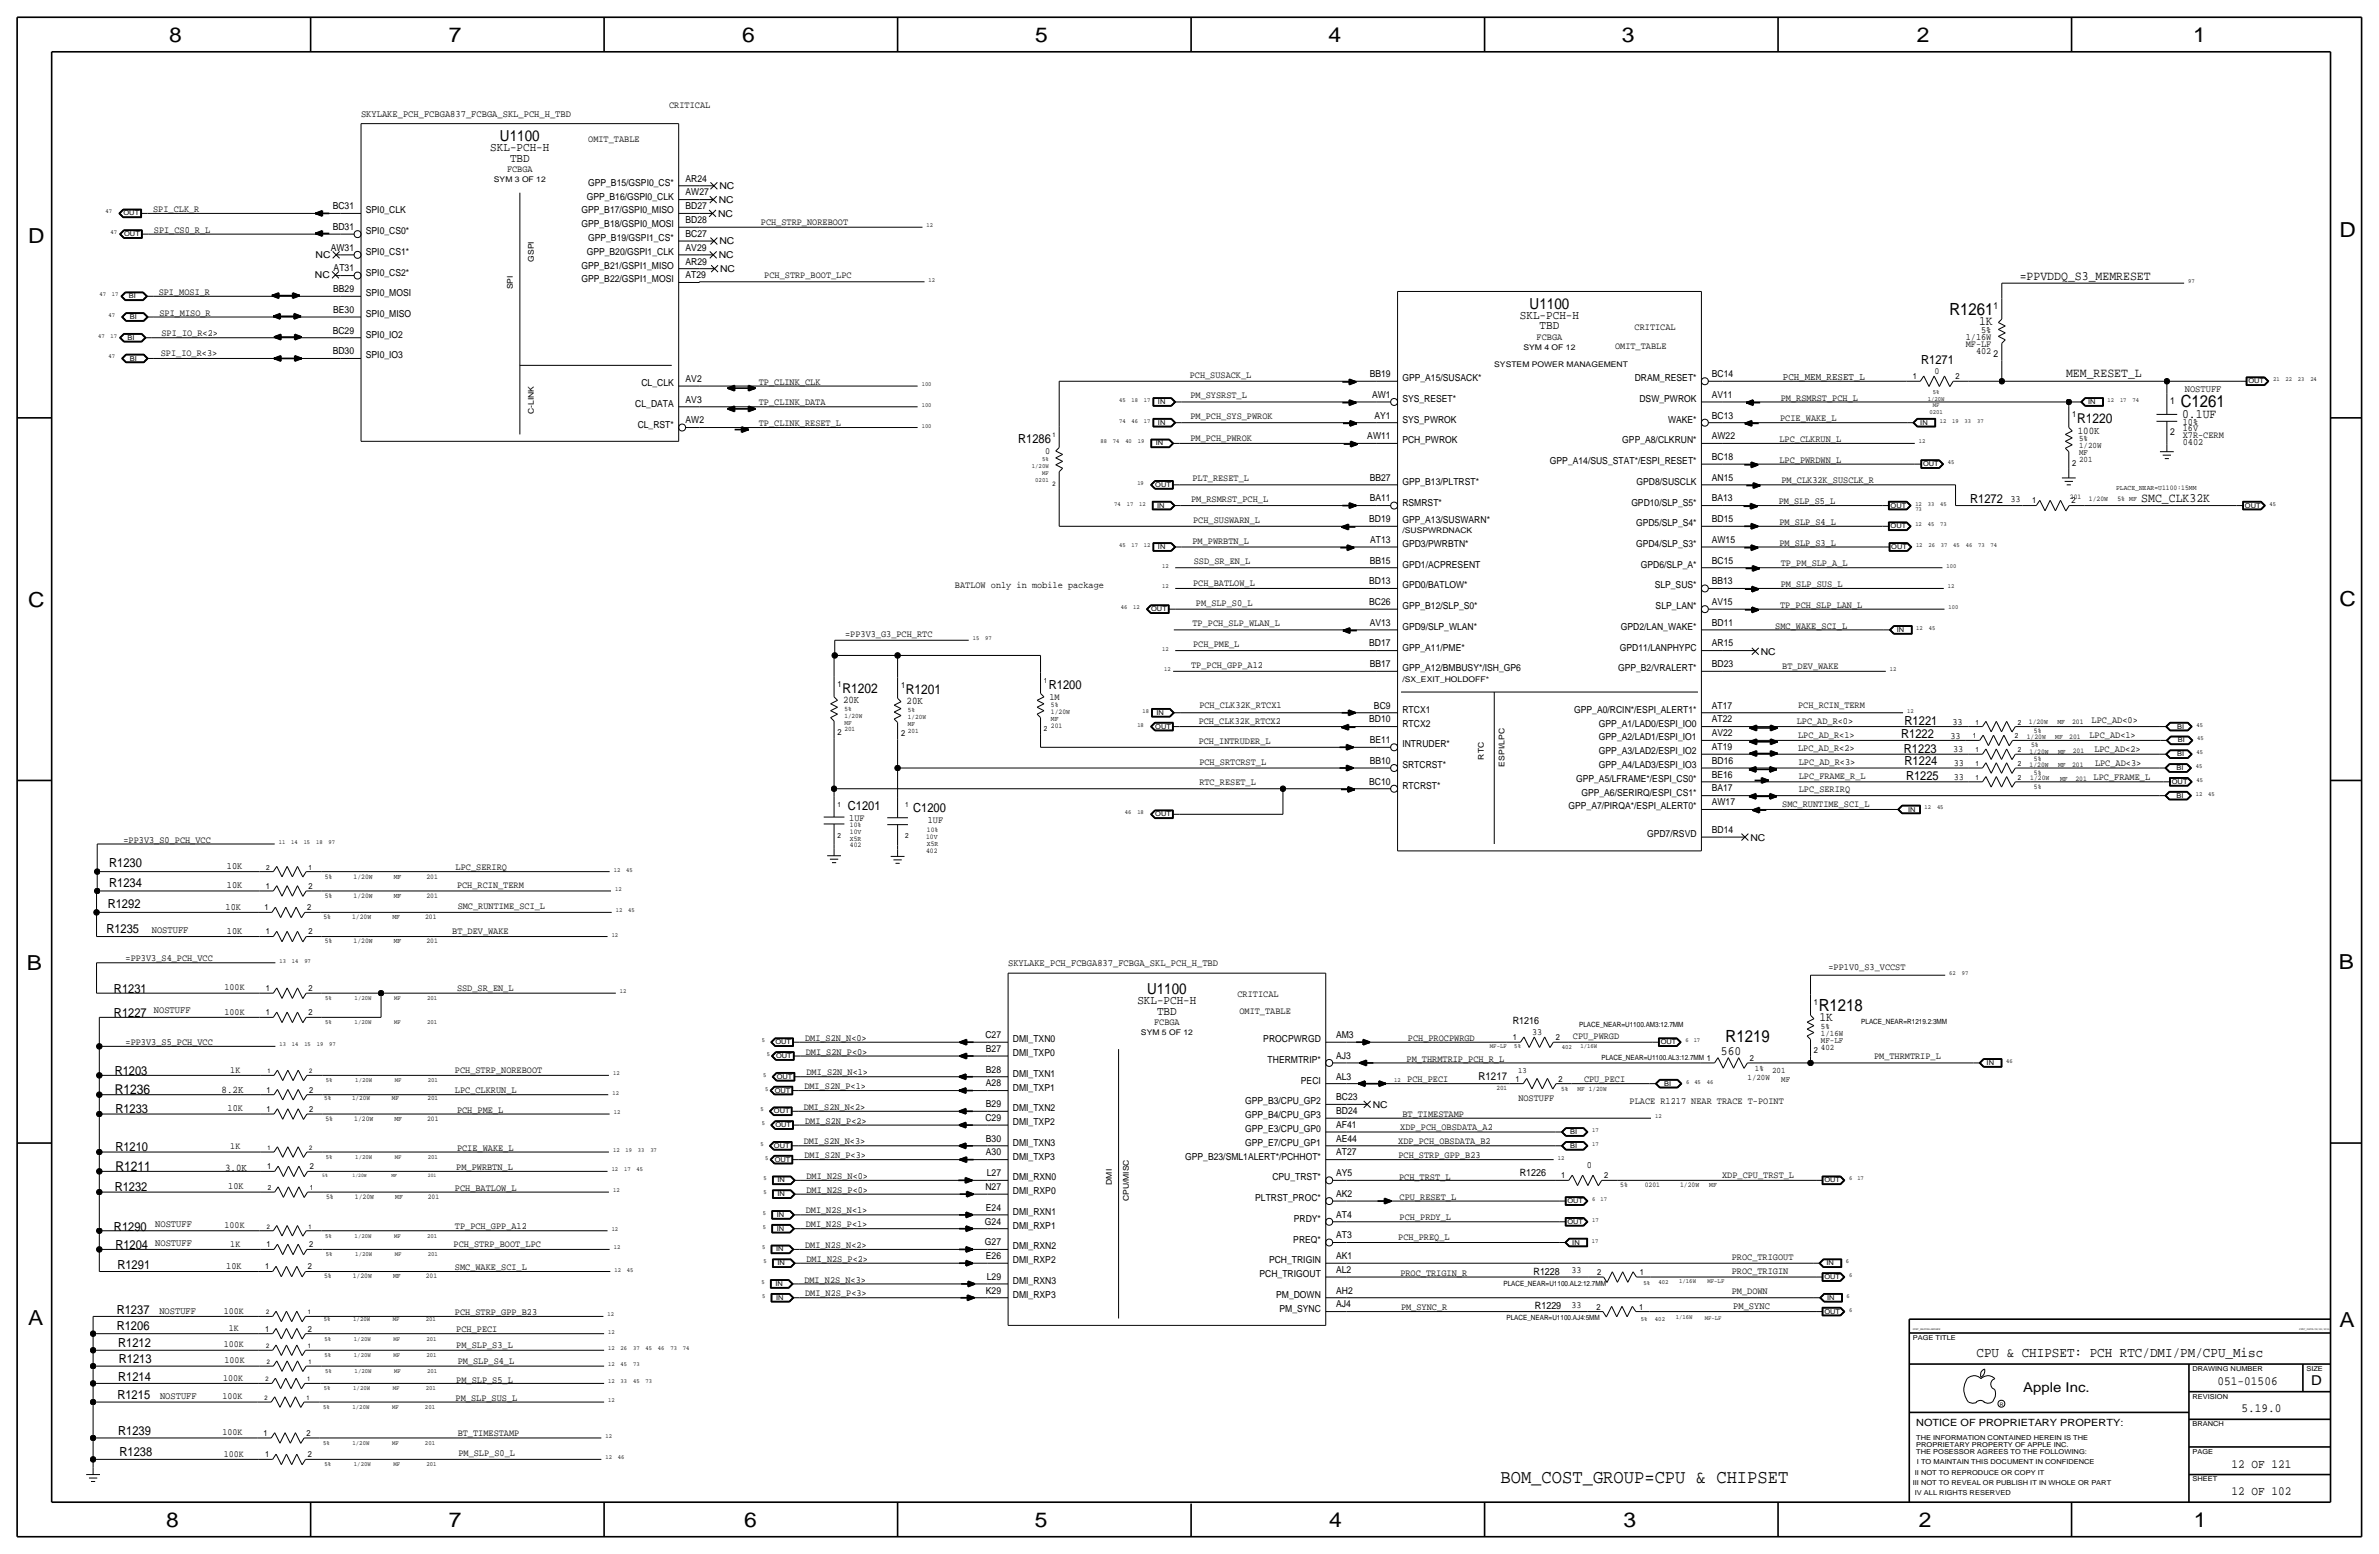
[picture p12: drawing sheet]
<svg xmlns="http://www.w3.org/2000/svg" width="875mm" height="572mm" viewBox="0 0 875 572" stroke-linecap="round" stroke-linejoin="round" font-family="sans-serif">
<defs><g id="words">
<g font-size="7.6">
<text x="62.2" y="15.5">8</text>
<text x="165" y="15.5">7</text>
<text x="273" y="15.5">6</text>
<text x="380.7" y="15.5">5</text>
<text x="488.6" y="15.5">4</text>
<text x="596.6" y="15.5">3</text>
<text x="705.1" y="15.5">2</text>
<text x="806.7" y="15.5">1</text>
<text x="10.4" y="89.4">D</text>
<text x="860.5" y="87.1">D</text>
<text x="10.4" y="223.3">C</text>
<text x="860.5" y="222.8">C</text>
<text x="9.8" y="356.6">B</text>
<text x="860.2" y="356.4">B</text>
<text x="10.4" y="487.4">A</text>
<text x="860.5" y="488.2">A</text>
<text x="61.2" y="561.6">8</text>
<text x="165" y="561.6">7</text>
<text x="273.8" y="561.6">6</text>
<text x="380.7" y="561.6">5</text>
<text x="488.9" y="561.6">4</text>
<text x="597.1" y="561.6">3</text>
<text x="705.8" y="561.6">2</text>
<text x="806.9" y="561.6">1</text>
</g>
<text font-size="7.1" x="551.9" y="545.3">BOM_COST_GROUP=CPU &amp; CHIPSET</text>
<g font-size="6.2">
<text x="717" y="115.8">R1261</text>
<text x="802.1" y="149.9">C1261</text>
<text x="669" y="371.9">R1218</text>
<text x="634.7" y="383.3">R1219</text>
</g>
<g font-size="5.6">
<text x="183.9" y="51.8">U1100</text>
<text x="562.6" y="113.5">U1100</text>
<text x="421.9" y="365.5">U1100</text>
</g>
<text font-size="5.2" x="727" y="499.1">CPU &amp; CHIPSET: PCH RTC/DMI/PM/CPU_Misc</text>
<g font-size="5">
<text x="764" y="155.7">R1220</text>
<text x="309.8" y="254.8">R1202</text>
<text x="333.2" y="255.3">R1201</text>
<text x="42.2" y="402.3">R1236</text>
<text x="42.5" y="430.5">R1211</text>
<text x="850.1" y="509.3">D</text>
<text x="744.2" y="511.8">Apple Inc.</text>
</g>
<g font-size="4.7">
<text x="742.9" y="102.9">=PPVDDQ_S3_MEMRESET</text>
<text x="727.9" y="119.6">1K</text>
<text x="759.9" y="138.7">MEM_RESET_L</text>
<text x="802.6" y="153.7">0.1UF</text>
<text x="787.6" y="184.7">SMC_CLK32K</text>
<text x="669.2" y="375.7">1K</text>
<text x="633" y="388.1">560</text>
</g>
<g font-size="4.6">
<text x="706.6" y="133.9">R1271</text>
<text x="374.5" y="163.1">R1286</text>
<text x="724.7" y="184.9">R1272</text>
<text x="385.8" y="253.5">R1200</text>
<text x="700.6" y="266.4">R1221</text>
<text x="699.3" y="271.5">R1222</text>
<text x="700.3" y="276.9">R1223</text>
<text x="700.6" y="281.4">R1224</text>
<text x="701.1" y="287">R1225</text>
<text x="311.9" y="297.9">C1201</text>
<text x="335.9" y="298.5">C1200</text>
<text x="40.2" y="319">R1230</text>
<text x="40.2" y="326.1">R1234</text>
<text x="39.6" y="334">R1292</text>
<text x="39.1" y="343.2">R1235</text>
<text x="41.9" y="365.3">R1231</text>
<text x="41.9" y="374.1">R1227</text>
<text x="42.2" y="395.2">R1203</text>
<text x="42.4" y="409.4">R1233</text>
<text x="42.4" y="423.4">R1210</text>
<text x="42.2" y="438.1">R1232</text>
<text x="41.9" y="452.6">R1290</text>
<text x="42.4" y="459.2">R1204</text>
<text x="43.2" y="466.6">R1291</text>
<text x="42.9" y="483.4">R1237</text>
<text x="42.9" y="489.2">R1206</text>
<text x="43.5" y="495.6">R1212</text>
<text x="43.7" y="501.4">R1213</text>
<text x="43.5" y="508">R1214</text>
<text x="815.7" y="509.3">051-01506</text>
<text x="43.2" y="514.4">R1215</text>
<text x="824.4" y="519.4">5.19.0</text>
<text x="43.5" y="527.6">R1239</text>
<text x="44" y="535.4">R1238</text>
<text x="820.8" y="539.8">12 OF 121</text>
<text x="820.8" y="549.9">12 OF 102</text>
</g>
<g font-size="4.5">
<text x="180.3" y="55.6">SKL-PCH-H</text>
<text x="187.6" y="59.4">TBD</text>
<text x="559.1" y="117.3">SKL-PCH-H</text>
<text x="566.3" y="121.2">TBD</text>
<text x="418.3" y="369.3">SKL-PCH-H</text>
<text x="425.6" y="373.1">TBD</text>
</g>
<text font-size="4" x="543.9" y="397.3">R1217</text>
<g font-size="3.8">
<text x="655.8" y="139.7">PCH_MEM_RESET_L</text>
<text x="764.2" y="159.5">100K</text>
<text x="310.1" y="258.6">20K</text>
<text x="333.5" y="259.1">20K</text>
<text x="81.5" y="402.1">8.2K</text>
<text x="82.8" y="430.5">3.0K</text>
</g>
<g font-size="3.7">
<text x="556.4" y="376.7">R1216</text>
<text x="559" y="432.3">R1226</text>
<text x="564.1" y="468.9">R1228</text>
<text x="564.6" y="481.3">R1229</text>
<text x="704.8" y="524.5">NOTICE OF PROPRIETARY PROPERTY:</text>
</g>
<g font-size="3.6">
<text x="132.8" y="42.9">SKYLAKE_PCH_FCBGA837_FCBGA_SKL_PCH_H_TBD</text>
<text x="803.6" y="144.3">NOSTUFF</text>
<text x="55.8" y="343.2">NOSTUFF</text>
<text x="370.8" y="355.3">SKYLAKE_PCH_FCBGA837_FCBGA_SKL_PCH_H_TBD</text>
<text x="56.6" y="372.6">NOSTUFF</text>
<text x="57.1" y="451.1">NOSTUFF</text>
<text x="57.1" y="458.2">NOSTUFF</text>
<text x="58.6" y="483.1">NOSTUFF</text>
<text x="637.5" y="481.3">PM_SYNC</text>
<text x="58.9" y="514.4">NOSTUFF</text>
</g>
<g font-size="3.5">
<text x="246.1" y="39.6">CRITICAL</text>
<text x="216.4" y="52.3">OMIT_TABLE</text>
<text x="186.5" y="63.2">FCBGA</text>
<text x="216.3" y="68.3">GPP_B15/GSPI0_CS*</text>
<text x="252.2" y="71.9">AW27</text>
<text x="252.2" y="66.8">AR24</text>
<text x="264.6" y="69.6">NC</text>
<text x="56.3" y="78">SPI_CLK_R</text>
<text x="122.4" y="77">BC31</text>
<text x="215.8" y="73.4">GPP_B16/GSPI0_CLK</text>
<text x="252.2" y="77">BD27</text>
<text x="264.4" y="74.7">NC</text>
<text x="134.6" y="78.5">SPI0_CLK</text>
<text x="213.9" y="83.6">GPP_B18/GSPI0_MOSI</text>
<text x="213.9" y="78.5">GPP_B17/GSPI0_MISO</text>
<text x="252.2" y="82">BD28</text>
<text x="264.1" y="79.8">NC</text>
<text x="279.9" y="82.8">PCH_STRP_NOREBOOT</text>
<text x="56.6" y="85.6">SPI_CS0_R_L</text>
<text x="122.4" y="84.6">BD31</text>
<text x="134.6" y="86.1">SPI0_CS0*</text>
<text x="216.3" y="88.6">GPP_B19/GSPI1_CS*</text>
<text x="252.2" y="87.1">BC27</text>
<text x="264.6" y="89.9">NC</text>
<text x="116.1" y="95">NC</text>
<text x="121.7" y="92.2">AW31</text>
<text x="134.6" y="93.7">SPI0_CS1*</text>
<text x="215.8" y="93.7">GPP_B20/GSPI1_CLK</text>
<text x="252.2" y="92.2">AV29</text>
<text x="264.4" y="95">NC</text>
<text x="122.7" y="99.8">AT31</text>
<text x="134.6" y="101.4">SPI0_CS2*</text>
<text x="213.9" y="98.8">GPP_B21/GSPI1_MISO</text>
<text x="252.2" y="97.3">AR29</text>
<text x="264.9" y="100.1">NC</text>
<text x="115.8" y="102.4">NC</text>
<text x="122.5" y="107.4">BB29</text>
<text x="213.9" y="103.9">GPP_B22/GSPI1_MOSI</text>
<text x="252.2" y="102.4">AT29</text>
<text x="281.1" y="102.4">PCH_STRP_BOOT_LPC</text>
<text x="58.4" y="108.5">SPI_MOSI_R</text>
<text x="134.6" y="109">SPI0_MOSI</text>
<text x="733.3" y="113.5">1</text>
<text x="58.6" y="116.1">SPI_MISO_R</text>
<text x="122.5" y="115.1">BE30</text>
<text x="134.6" y="116.6">SPI0_MISO</text>
<text x="59.4" y="123.4">SPI_IO_R&lt;2&gt;</text>
<text x="122.4" y="122.7">BC29</text>
<text x="134.6" y="124.2">SPI0_IO2</text>
<text x="565.2" y="125">FCBGA</text>
<text x="601.2" y="121.4">CRITICAL</text>
<text x="723" y="125">1/16W</text>
<text x="728.7" y="122.4">5%</text>
<text x="59.1" y="130.8">SPI_IO_R&lt;3&gt;</text>
<text x="122.4" y="130.3">BD30</text>
<text x="134.6" y="131.8">SPI0_IO3</text>
<text x="594.1" y="128.5">OMIT_TABLE</text>
<text x="723" y="127.5">MF-LF</text>
<text x="726.8" y="130">402</text>
<text x="733.3" y="131.3">2</text>
<text x="711.5" y="137.4">0</text>
<text x="235.9" y="142">CL_CLK</text>
<text x="252.2" y="140.5">AV2</text>
<text x="279.1" y="141.5">TP_CLINK_CLK</text>
<text x="437.6" y="139.2">PCH_SUSACK_L</text>
<text x="503.8" y="138.7">BB19</text>
<text x="515.8" y="140.2">GPP_A15/SUSACK*</text>
<text x="601.3" y="140.2">DRAM_RESET*</text>
<text x="629.6" y="138.7">BC14</text>
<text x="233.7" y="149.6">CL_DATA</text>
<text x="252.2" y="148.1">AV3</text>
<text x="279.1" y="149.1">TP_CLINK_DATA</text>
<text x="437.8" y="146.3">PM_SYSRST_L</text>
<text x="504.7" y="146.3">AW1</text>
<text x="515.8" y="147.8">SYS_RESET*</text>
<text x="603" y="147.8">DSW_PWROK</text>
<text x="629.6" y="146.3">AV11</text>
<text x="655" y="147.3">PM_RSMRST_PCH_L</text>
<text x="798.3" y="148.6">1</text>
<text x="252.2" y="155.7">AW2</text>
<text x="437.9" y="154.2">PM_PCH_SYS_PWROK</text>
<text x="505.5" y="153.9">AY1</text>
<text x="515.8" y="155.4">SYS_PWROK</text>
<text x="613.5" y="155.4">WAKE*</text>
<text x="629.6" y="153.9">BC13</text>
<text x="654.8" y="154.9">PCIE_WAKE_L</text>
<text x="234.5" y="157.2">CL_RST*</text>
<text x="279.1" y="156.7">TP_CLINK_RESET_L</text>
<text x="502.9" y="161.5">AW11</text>
<text x="629.6" y="161.5">AW22</text>
<text x="798.3" y="160">2</text>
<text x="802.8" y="156.2">10%</text>
<text x="802.8" y="161">X7R-CERM</text>
<text x="802.8" y="158.5">16V</text>
<text x="384.4" y="166.9">0</text>
<text x="437.8" y="162.1">PM_PCH_PWROK</text>
<text x="515.8" y="163.1">PCH_PWROK</text>
<text x="596.7" y="163.1">GPP_A8/CLKRUN*</text>
<text x="654.5" y="162.6">LPC_CLKRUN_L</text>
<text x="802.8" y="163.6">0402</text>
<text x="570.1" y="170.7">GPP_A14/SUS_STAT*/ESPI_RESET*</text>
<text x="629.6" y="169.2">BC18</text>
<text x="654.5" y="170.2">LPC_PWRDWN_L</text>
<text x="438.6" y="177">PLT_RESET_L</text>
<text x="503.8" y="176.8">BB27</text>
<text x="515.8" y="178.3">GPP_B13/PLTRST*</text>
<text x="602" y="178.3">GPD8/SUSCLK</text>
<text x="629.6" y="176.8">AN15</text>
<text x="655.3" y="177.8">PM_CLK32K_SUSCLK_R</text>
<text x="438.1" y="184.7">PM_RSMRST_PCH_L</text>
<text x="503.8" y="184.4">BA11</text>
<text x="515.8" y="185.9">RSMRST*</text>
<text x="600" y="185.9">GPD10/SLP_S5*</text>
<text x="629.6" y="184.4">BA13</text>
<text x="654.3" y="185.4">PM_SLP_S5_L</text>
<text x="739.5" y="184.7">33</text>
<text x="438.9" y="192.3">PCH_SUSWARN_L</text>
<text x="503.6" y="192">BD19</text>
<text x="515.8" y="192.3">GPP_A13/SUSWARN*</text>
<text x="601.8" y="193.5">GPD5/SLP_S4*</text>
<text x="629.6" y="192">BD15</text>
<text x="654.5" y="193">PM_SLP_S4_L</text>
<text x="438.6" y="199.9">PM_PWRBTN_L</text>
<text x="504" y="199.6">AT13</text>
<text x="515.8" y="201.2">GPD3/PWRBTN*</text>
<text x="601.8" y="201.2">GPD4/SLP_S3*</text>
<text x="629.6" y="199.6">AW15</text>
<text x="654.5" y="200.7">PM_SLP_S3_L</text>
<text x="439.1" y="207.3">SSD_SR_EN_L</text>
<text x="503.8" y="207.3">BB15</text>
<text x="515.8" y="208.8">GPD1/ACPRESENT</text>
<text x="603.5" y="208.8">GPD6/SLP_A*</text>
<text x="629.6" y="207.3">BC15</text>
<text x="655" y="208.3">TP_PM_SLP_A_L</text>
<text x="438.9" y="215.4">PCH_BATLOW_L</text>
<text x="503.6" y="214.9">BD13</text>
<text x="629.6" y="214.9">BB13</text>
<text x="655" y="215.9">PM_SLP_SUS_L</text>
<text x="351.2" y="216.2">BATLOW only in mobile package</text>
<text x="515.8" y="216.4">GPD0/BATLOW*</text>
<text x="608.6" y="216.4">SLP_SUS*</text>
<text x="439.9" y="223">PM_SLP_S0_L</text>
<text x="503.6" y="222.5">BC26</text>
<text x="515.8" y="224">GPP_B12/SLP_S0*</text>
<text x="609" y="224">SLP_LAN*</text>
<text x="629.6" y="222.5">AV15</text>
<text x="654.8" y="223.5">TP_PCH_SLP_LAN_L</text>
<text x="438.6" y="230.4">TP_PCH_SLP_WLAN_L</text>
<text x="503.8" y="230.1">AV13</text>
<text x="515.8" y="231.6">GPD9/SLP_WLAN*</text>
<text x="596.2" y="231.6">GPD2/LAN_WAKE*</text>
<text x="629.6" y="230.1">BD11</text>
<text x="653" y="231.1">SMC_WAKE_SCI_L</text>
<text x="310.8" y="234.4">=PP3V3_G3_PCH_RTC</text>
<text x="438.9" y="238">PCH_PME_L</text>
<text x="503.6" y="237.7">BD17</text>
<text x="515.8" y="239.3">GPP_A11/PME*</text>
<text x="595.8" y="239.3">GPD11/LANPHYPC</text>
<text x="629.6" y="237.7">AR15</text>
<text x="438.1" y="245.6">TP_PCH_GPP_A12</text>
<text x="503.8" y="245.4">BB17</text>
<text x="629.6" y="245.4">BD23</text>
<text x="647.6" y="240.8">NC</text>
<text x="515.8" y="246.9">GPP_A12/BMBUSY*/ISH_GP6</text>
<text x="595.1" y="246.9">GPP_B2/VRALERT*</text>
<text x="655.5" y="246.1">BT_DEV_WAKE</text>
<text x="386" y="257.3">1M</text>
<text x="441.1" y="260.3">PCH_CLK32K_RTCX1</text>
<text x="505.4" y="260.6">BC9</text>
<text x="515.8" y="262.1">RTCX1</text>
<text x="579" y="262.1">GPP_A0/RCIN*/ESPI_ALERT1*</text>
<text x="629.6" y="260.6">AT17</text>
<text x="661.4" y="260.4">PCH_RCIN_TERM</text>
<text x="440.9" y="266.2">PCH_CLK32K_RTCX2</text>
<text x="503.6" y="265.7">BD10</text>
<text x="515.8" y="267.2">RTCX2</text>
<text x="588.1" y="267.2">GPP_A1/LAD0/ESPI_IO0</text>
<text x="629.6" y="265.7">AT22</text>
<text x="660.9" y="266.2">LPC_AD_R&lt;0&gt;</text>
<text x="718.1" y="266.4">33</text>
<text x="769.3" y="265.9">LPC_AD&lt;0&gt;</text>
<text x="440.9" y="273.6">PCH_INTRUDER_L</text>
<text x="503.8" y="273.3">BE11</text>
<text x="515.8" y="274.8">INTRUDER*</text>
<text x="588.1" y="272.3">GPP_A2/LAD1/ESPI_IO1</text>
<text x="629.6" y="275.8">AT19</text>
<text x="629.6" y="270.8">AV22</text>
<text x="661.4" y="271.3">LPC_AD_R&lt;1&gt;</text>
<text x="717.4" y="271.8">33</text>
<text x="768.5" y="271.3">LPC_AD&lt;1&gt;</text>
<text x="441.1" y="281.4">PCH_SRTCRST_L</text>
<text x="503.8" y="280.9">BB10</text>
<text x="588.1" y="277.4">GPP_A3/LAD2/ESPI_IO2</text>
<text x="629.6" y="280.9">BD16</text>
<text x="661.4" y="276.4">LPC_AD_R&lt;2&gt;</text>
<text x="661.6" y="281.2">LPC_AD_R&lt;3&gt;</text>
<text x="718.4" y="276.6">33</text>
<text x="718.7" y="281.7">33</text>
<text x="770.3" y="276.6">LPC_AD&lt;2&gt;</text>
<text x="770.6" y="281.7">LPC_AD&lt;3&gt;</text>
<text x="515.8" y="282.4">SRTCRST*</text>
<text x="579.7" y="287.5">GPP_A5/LFRAME*/ESPI_CS0*</text>
<text x="588.1" y="282.4">GPP_A4/LAD3/ESPI_IO3</text>
<text x="629.6" y="286">BE16</text>
<text x="661.6" y="286.5">LPC_FRAME_R_L</text>
<text x="718.7" y="286.8">33</text>
<text x="770.1" y="286.8">LPC_FRAME_L</text>
<text x="441.1" y="288.8">RTC_RESET_L</text>
<text x="503.6" y="288.5">BC10</text>
<text x="515.8" y="290.1">RTCRST*</text>
<text x="581.6" y="292.6">GPP_A6/SERIRQ/ESPI_CS1*</text>
<text x="629.6" y="291.1">BA17</text>
<text x="661.6" y="291.3">LPC_SERIRQ</text>
<text x="576.9" y="297.7">GPP_A7/PIRQA*/ESPI_ALERT0*</text>
<text x="629.6" y="296.2">AW17</text>
<text x="655.5" y="296.7">SMC_RUNTIME_SCI_L</text>
<text x="312.4" y="301.8">1UF</text>
<text x="341.2" y="302.5">1UF</text>
<text x="45.4" y="309.9">=PP3V3_S0_PCH_VCC</text>
<text x="605.8" y="307.8">GPD7/RSVD</text>
<text x="629.6" y="306.3">BD14</text>
<text x="643.8" y="309.1">NC</text>
<text x="83.5" y="319.5">10K</text>
<text x="167.6" y="320">LPC_SERIRQ</text>
<text x="83.5" y="326.6">10K</text>
<text x="168.1" y="326.6">PCH_RCIN_TERM</text>
<text x="83" y="334.5">10K</text>
<text x="168.4" y="334.3">SMC_RUNTIME_SCI_L</text>
<text x="83.5" y="343.4">10K</text>
<text x="166.3" y="343.4">BT_DEV_WAKE</text>
<text x="46.2" y="353.3">=PP3V3_S4_PCH_VCC</text>
<text x="672.5" y="356.9">=PP1V0_S3_VCCST</text>
<text x="82.6" y="364.2">100K</text>
<text x="168.1" y="364.5">SSD_SR_EN_L</text>
<text x="455.2" y="366.8">CRITICAL</text>
<text x="82.6" y="373.1">100K</text>
<text x="424.5" y="376.9">FCBGA</text>
<text x="455.9" y="372.9">OMIT_TABLE</text>
<text x="296.1" y="382.8">DMI_S2N_N&lt;0&gt;</text>
<text x="362.5" y="381.8">C27</text>
<text x="372.6" y="383.3">DMI_TXN0</text>
<text x="464.7" y="383.3">PROCPWRGD</text>
<text x="491.4" y="381.8">AM3</text>
<text x="517.9" y="382.8">PCH_PROCPWRGD</text>
<text x="563.5" y="380.5">33</text>
<text x="578.6" y="382.3">CPU_PWRGD</text>
<text x="46.2" y="384.3">=PP3V3_S5_PCH_VCC</text>
<text x="296.4" y="387.9">DMI_S2N_P&lt;0&gt;</text>
<text x="362.6" y="386.8">B27</text>
<text x="372.6" y="388.4">DMI_TXP0</text>
<text x="491.4" y="389.4">AJ3</text>
<text x="689.3" y="389.4">PM_THRMTRIP_L</text>
<text x="84.7" y="394.5">1K</text>
<text x="167.3" y="394.7">PCH_STRP_NOREBOOT</text>
<text x="296.6" y="395.5">DMI_S2N_N&lt;1&gt;</text>
<text x="362.6" y="394.5">B28</text>
<text x="372.6" y="396">DMI_TXN1</text>
<text x="466.2" y="390.9">THERMTRIP*</text>
<text x="517.3" y="390.4">PM_THRMTRIP_PCH_R_L</text>
<text x="295.9" y="400.6">DMI_S2N_P&lt;1&gt;</text>
<text x="362.6" y="399.5">A28</text>
<text x="372.6" y="401.1">DMI_TXP1</text>
<text x="478.5" y="398.5">PECI</text>
<text x="491.4" y="397">AL3</text>
<text x="517.6" y="398">PCH_PECI</text>
<text x="582.6" y="398">CPU_PECI</text>
<text x="167.3" y="402.1">LPC_CLKRUN_L</text>
<text x="362.6" y="407.2">B29</text>
<text x="458" y="406.2">GPP_B3/CPU_GP2</text>
<text x="491.4" y="404.6">BC23</text>
<text x="504.9" y="407.4">NC</text>
<text x="558.5" y="404.9">NOSTUFF</text>
<text x="599.4" y="406.1">PLACE R1217 NEAR TRACE T-POINT</text>
<text x="83.7" y="408.7">10K</text>
<text x="168.1" y="409.4">PCH_PME_L</text>
<text x="295.6" y="408.2">DMI_S2N_N&lt;2&gt;</text>
<text x="296.1" y="413.3">DMI_S2N_P&lt;2&gt;</text>
<text x="362.5" y="412.2">C29</text>
<text x="372.6" y="413.8">DMI_TXP2</text>
<text x="372.6" y="408.7">DMI_TXN2</text>
<text x="458" y="411.2">GPP_B4/CPU_GP3</text>
<text x="491.4" y="409.7">BD24</text>
<text x="515.8" y="410.7">BT_TIMESTAMP</text>
<text x="362.6" y="419.9">B30</text>
<text x="458" y="416.3">GPP_E3/CPU_GP0</text>
<text x="491.4" y="419.9">AE44</text>
<text x="491.4" y="414.8">AF41</text>
<text x="515.1" y="415.5">XDP_PCH_OBSDATA_A2</text>
<text x="84.7" y="422.7">1K</text>
<text x="168.1" y="423.2">PCIE_WAKE_L</text>
<text x="295.6" y="420.9">DMI_S2N_N&lt;3&gt;</text>
<text x="295.9" y="426">DMI_S2N_P&lt;3&gt;</text>
<text x="362.6" y="424.9">A30</text>
<text x="372.6" y="421.4">DMI_TXN3</text>
<text x="458" y="421.4">GPP_E7/CPU_GP1</text>
<text x="491.4" y="424.9">AT27</text>
<text x="514.3" y="420.9">XDP_PCH_OBSDATA_B2</text>
<text x="514.3" y="426">PCH_STRP_GPP_B23</text>
<text x="167.8" y="430.3">PM_PWRBTN_L</text>
<text x="372.6" y="426.5">DMI_TXP3</text>
<text x="435.9" y="426.5">GPP_B23/SML1ALERT*/PCHHOT*</text>
<text x="583.7" y="429.5">0</text>
<text x="84" y="437.4">10K</text>
<text x="167.3" y="437.9">PCH_BATLOW_L</text>
<text x="296.6" y="433.6">DMI_N2S_N&lt;0&gt;</text>
<text x="362.5" y="437.6">N27</text>
<text x="363" y="432.6">L27</text>
<text x="372.6" y="434.1">DMI_RXN0</text>
<text x="468" y="434.1">CPU_TRST*</text>
<text x="491.4" y="432.6">AY5</text>
<text x="514.6" y="433.8">PCH_TRST_L</text>
<text x="633.4" y="433.1">XDP_CPU_TRST_L</text>
<text x="296.6" y="438.7">DMI_N2S_P&lt;0&gt;</text>
<text x="372.6" y="439.2">DMI_RXP0</text>
<text x="461.7" y="441.7">PLTRST_PROC*</text>
<text x="491.4" y="440.2">AK2</text>
<text x="514.8" y="441.5">CPU_RESET_L</text>
<text x="296.4" y="446.3">DMI_N2S_N&lt;1&gt;</text>
<text x="362.6" y="445.3">E24</text>
<text x="372.6" y="446.8">DMI_RXN1</text>
<text x="475.9" y="449.3">PRDY*</text>
<text x="491.4" y="447.8">AT4</text>
<text x="514.8" y="448.8">PCH_PRDY_L</text>
<text x="82.6" y="451.6">100K</text>
<text x="167.3" y="451.9">TP_PCH_GPP_A12</text>
<text x="296.4" y="451.4">DMI_N2S_P&lt;1&gt;</text>
<text x="362.3" y="450.3">G24</text>
<text x="372.6" y="451.9">DMI_RXP1</text>
<text x="491.4" y="455.4">AT3</text>
<text x="84.7" y="458.5">1K</text>
<text x="166.8" y="458.5">PCH_STRP_BOOT_LPC</text>
<text x="296.1" y="459">DMI_N2S_N&lt;2&gt;</text>
<text x="362.3" y="458">G27</text>
<text x="372.6" y="459.5">DMI_RXN2</text>
<text x="475.7" y="457">PREQ*</text>
<text x="514.3" y="456.2">PCH_PREQ_L</text>
<text x="83.2" y="466.6">10K</text>
<text x="167.3" y="467.1">SMC_WAKE_SCI_L</text>
<text x="296.6" y="464.1">DMI_N2S_P&lt;2&gt;</text>
<text x="362.6" y="463">E26</text>
<text x="372.6" y="464.6">DMI_RXP2</text>
<text x="466.8" y="464.6">PCH_TRIGIN</text>
<text x="491.4" y="463">AK1</text>
<text x="637" y="463.3">PROC_TRIGOUT</text>
<text x="295.9" y="471.7">DMI_N2S_N&lt;3&gt;</text>
<text x="363" y="470.7">L29</text>
<text x="372.6" y="472.2">DMI_RXN3</text>
<text x="463.3" y="469.7">PCH_TRIGOUT</text>
<text x="491.4" y="468.1">AL2</text>
<text x="515.1" y="469.4">PROC_TRIGIN_R</text>
<text x="578" y="468.1">33</text>
<text x="637" y="468.4">PROC_TRIGIN</text>
<text x="296.1" y="476.8">DMI_N2S_P&lt;3&gt;</text>
<text x="362.6" y="475.7">K29</text>
<text x="372.6" y="477.3">DMI_RXP3</text>
<text x="469.4" y="477.3">PM_DOWN</text>
<text x="491.4" y="475.7">AH2</text>
<text x="637" y="476">PM_DOWN</text>
<text x="82.4" y="483.1">100K</text>
<text x="167.3" y="483.6">PCH_STRP_GPP_B23</text>
<text x="470.6" y="482.3">PM_SYNC</text>
<text x="491.4" y="480.8">AJ4</text>
<text x="515.3" y="481.8">PM_SYNC_R</text>
<text x="578" y="481.1">33</text>
<text x="84.2" y="489.5">1K</text>
<text x="167.8" y="490">PCH_PECI</text>
<text x="82.4" y="495.6">100K</text>
<text x="167.8" y="495.8">PM_SLP_S3_L</text>
<text x="82.6" y="501.4">100K</text>
<text x="168.4" y="501.6">PM_SLP_S4_L</text>
<text x="82.1" y="507.7">100K</text>
<text x="167.8" y="508.5">PM_SLP_S5_L</text>
<text x="81.8" y="514.6">100K</text>
<text x="167.6" y="515.1">PM_SLP_SUS_L</text>
<text x="81.8" y="527.8">100K</text>
<text x="168.4" y="528.1">BT_TIMESTAMP</text>
<text x="82.4" y="535.7">100K</text>
<text x="168.6" y="535.4">PM_SLP_S0_L</text>
</g>
<g font-size="3.1">
<text x="703.5" y="139.4">1</text>
<text x="719.3" y="139.4">2</text>
<text x="762.2" y="153.4">1</text>
<text x="764.7" y="167.4">MF</text>
<text x="764.7" y="162.3">5%</text>
<text x="764.7" y="164.8">1/20W</text>
<text x="762.2" y="171.2">2</text>
<text x="764.7" y="169.9">201</text>
<text x="747.5" y="185.2">1</text>
<text x="761.9" y="185.2">2</text>
<text x="308.1" y="252.5">1</text>
<text x="331.4" y="253">1</text>
<text x="308.1" y="270.3">2</text>
<text x="331.4" y="270.8">2</text>
<text x="97.7" y="326.9">1</text>
<text x="113.5" y="326.9">2</text>
<text x="97.2" y="334.8">1</text>
<text x="113" y="334.8">2</text>
<text x="97.7" y="343.7">1</text>
<text x="113.5" y="343.7">2</text>
<text x="97.7" y="364.5">1</text>
<text x="113.5" y="364.5">2</text>
<text x="667.2" y="369.6">1</text>
<text x="97.7" y="373.4">1</text>
<text x="113.5" y="373.4">2</text>
<text x="556.5" y="382.5">1</text>
<text x="572.2" y="382.5">2</text>
<text x="669.7" y="378.5">5%</text>
<text x="669.7" y="383.5">MF-LF</text>
<text x="669.7" y="381">1/16W</text>
<text x="667.2" y="387.4">2</text>
<text x="669.7" y="386.1">402</text>
<text x="627.8" y="390.1">1</text>
<text x="643.6" y="390.1">2</text>
<text x="645.5" y="394">1%</text>
<text x="651.8" y="394.5">201</text>
<text x="98" y="401.8">1</text>
<text x="113.7" y="401.8">2</text>
<text x="557.5" y="397.8">1</text>
<text x="573.2" y="397.8">2</text>
<text x="642.8" y="397.3">1/20W</text>
<text x="655.1" y="397.8">MF</text>
<text x="98" y="408.9">1</text>
<text x="113.7" y="408.9">2</text>
<text x="98.2" y="430">1</text>
<text x="114" y="430">2</text>
<text x="574.2" y="433.3">1</text>
<text x="590" y="433.3">2</text>
<text x="98" y="458.7">1</text>
<text x="113.7" y="458.7">2</text>
<text x="97.5" y="466.9">1</text>
<text x="113.2" y="466.9">2</text>
<text x="587.4" y="468.9">2</text>
<text x="603.2" y="468.9">1</text>
<text x="587.2" y="481.6">2</text>
<text x="602.9" y="481.6">1</text>
<text x="97.5" y="489.7">1</text>
<text x="113.2" y="489.7">2</text>
<text x="97" y="528.1">1</text>
<text x="112.7" y="528.1">2</text>
<text x="97.5" y="535.9">1</text>
<text x="113.2" y="535.9">2</text>
</g>
<text font-size="3" x="558.4" y="394.7">13</text>
<g font-size="2.9">
<text x="181.7" y="67.1">SYM 3 OF 12</text>
<text x="196.3" y="96.2" transform="rotate(-90 196.3 96.2)">GSPI</text>
<text x="188.7" y="106.4" transform="rotate(-90 188.7 106.4)">SPI</text>
<text x="560.4" y="128.8">SYM 4 OF 12</text>
<text x="549.6" y="135.1">SYSTEM POWER MANAGEMENT</text>
<text x="196.3" y="152.2" transform="rotate(-90 196.3 152.2)">C-LINK</text>
<text x="515.8" y="196.1">/SUSPWRDNACK</text>
<text x="515.8" y="250.7">/SX_EXIT_HOLDOFF*</text>
<text x="545.8" y="279.3" transform="rotate(-90 545.8 279.3)">RTC</text>
<text x="553.4" y="281.9" transform="rotate(-90 553.4 281.9)">ESPI/LPC</text>
<text x="419.7" y="380.7">SYM 5 OF 12</text>
<text x="408.9" y="435.7" transform="rotate(-90 408.9 435.7)">DMI</text>
<text x="415.2" y="441.8" transform="rotate(-90 415.2 441.8)">CPU/MISC</text>
</g>
<g font-size="2.6">
<text x="761.4" y="183.6">201</text>
<text x="768.3" y="184.4">1/20W</text>
<text x="778.4" y="180.3">PLACE_NEAR=U1100:15MM</text>
<text x="778.8" y="184.1">5% MF</text>
<text x="384" y="251.2">1</text>
<text x="386.5" y="262.6">1/20W</text>
<text x="386.5" y="260.1">5%</text>
<text x="384" y="269">2</text>
<text x="386.5" y="267.7">201</text>
<text x="386.5" y="265.2">MF</text>
<text x="726.6" y="266.4">1</text>
<text x="742.1" y="266.4">2</text>
<text x="746.2" y="266.2">1/20W</text>
<text x="748.1" y="269.7">5%</text>
<text x="756.7" y="266.2">MF</text>
<text x="762.1" y="266.2">201</text>
<text x="725.6" y="271.5">1</text>
<text x="741.1" y="271.5">2</text>
<text x="745.5" y="271.8">1/20W</text>
<text x="747.1" y="274.8">5%</text>
<text x="756" y="271.8">MF</text>
<text x="761.1" y="271.8">201</text>
<text x="726.6" y="276.6">1</text>
<text x="726.6" y="281.7">1</text>
<text x="742.1" y="276.6">2</text>
<text x="742.1" y="281.7">2</text>
<text x="746.5" y="281.9">1/20W</text>
<text x="746.5" y="277.1">1/20W</text>
<text x="748.1" y="279.9">5%</text>
<text x="757" y="277.1">MF</text>
<text x="757" y="281.9">MF</text>
<text x="762.1" y="281.9">201</text>
<text x="762.4" y="276.9">201</text>
<text x="726.6" y="286.8">1</text>
<text x="742.1" y="286.8">2</text>
<text x="746.7" y="286.8">1/20W</text>
<text x="748.1" y="285">5%</text>
<text x="757.7" y="287.3">MF</text>
<text x="763.4" y="287.3">201</text>
<text x="748.1" y="290.1">5%</text>
<text x="308.1" y="296.7">1</text>
<text x="332.9" y="296.7">1</text>
<text x="312.6" y="304.3">10%</text>
<text x="308.1" y="308.1">2</text>
<text x="312.6" y="306.6">10V</text>
<text x="312.6" y="309.1">X5R</text>
<text x="312.6" y="311.7">402</text>
<text x="332.9" y="308.1">2</text>
<text x="340.7" y="308.6">10V</text>
<text x="340.9" y="306.1">10%</text>
<text x="340.9" y="311.1">X5R</text>
<text x="340.7" y="313.7">402</text>
<text x="98" y="319.8">2</text>
<text x="113.5" y="319.8">1</text>
<text x="119.4" y="323.1">5%</text>
<text x="130" y="323.1">1/20W</text>
<text x="144.8" y="323.1">MF</text>
<text x="156.8" y="323.1">201</text>
<text x="119.4" y="330.2">5%</text>
<text x="130" y="330.2">1/20W</text>
<text x="144.8" y="330.2">MF</text>
<text x="156.8" y="330.2">201</text>
<text x="118.9" y="338.1">5%</text>
<text x="129.5" y="338.1">1/20W</text>
<text x="144.3" y="338.1">MF</text>
<text x="156.3" y="338.1">201</text>
<text x="119.4" y="347">5%</text>
<text x="130" y="347">1/20W</text>
<text x="144.8" y="347">MF</text>
<text x="156.8" y="347">201</text>
<text x="580.8" y="377.7">PLACE_NEAR=U1100.AM3:12.7MM</text>
<text x="684.6" y="376.4">PLACE_NEAR=R1219.2:3MM</text>
<text x="589.1" y="389.9">PLACE_NEAR=U1100.AL3:12.7MM</text>
<text x="119.7" y="412.2">5%</text>
<text x="130.3" y="412.2">1/20W</text>
<text x="145.1" y="412.2">MF</text>
<text x="157.1" y="412.2">201</text>
<text x="98.5" y="437.6">2</text>
<text x="114" y="437.6">1</text>
<text x="595.9" y="436.6">5%</text>
<text x="605" y="436.6">0201</text>
<text x="618" y="436.6">1/20W</text>
<text x="628.7" y="436.6">MF</text>
<text x="120" y="440.9">5%</text>
<text x="130.5" y="440.9">1/20W</text>
<text x="145.4" y="440.9">MF</text>
<text x="157.3" y="440.9">201</text>
<text x="119.2" y="470.2">5%</text>
<text x="129.8" y="470.2">1/20W</text>
<text x="144.6" y="470.2">MF</text>
<text x="156.6" y="470.2">201</text>
<text x="553" y="472.9">PLACE_NEAR=U1100.AL2:12.7MM</text>
<text x="554.1" y="485.4">PLACE_NEAR=U1100.AJ4:5MM</text>
</g>
<g font-size="2.5">
<text x="45.4" y="79.2">OUT</text>
<text x="45.7" y="86.9">OUT</text>
<text x="47.4" y="109.7">BI</text>
<text x="47.7" y="117.3">BI</text>
<text x="46.9" y="125">BI</text>
<text x="47.7" y="132.6">BI</text>
<text x="827" y="141">OUT</text>
<text x="425.9" y="148.6">IN</text>
<text x="768" y="148.6">IN</text>
<text x="425.9" y="156.2">IN</text>
<text x="706.3" y="156.2">IN</text>
<text x="425.1" y="163.8">IN</text>
<text x="707.3" y="171.5">OUT</text>
<text x="424.9" y="179.1">OUT</text>
<text x="425.7" y="186.7">IN</text>
<text x="695.4" y="186.7">OUT</text>
<text x="825.7" y="186.7">OUT</text>
<text x="695.4" y="194.3">OUT</text>
<text x="425.9" y="201.9">IN</text>
<text x="695.7" y="201.9">OUT</text>
<text x="423.4" y="224.8">OUT</text>
<text x="697.7" y="232.4">IN</text>
<text x="310.6" y="261.4">5%</text>
<text x="310.6" y="263.9">1/20W</text>
<text x="334" y="261.9">5%</text>
<text x="425.4" y="262.9">IN</text>
<text x="310.6" y="266.4">MF</text>
<text x="310.6" y="269">201</text>
<text x="334" y="269.5">201</text>
<text x="334" y="264.4">1/20W</text>
<text x="334" y="267">MF</text>
<text x="424.9" y="268">OUT</text>
<text x="800.8" y="268">BI</text>
<text x="801" y="273.1">BI</text>
<text x="800.8" y="278.1">BI</text>
<text x="800.5" y="283.2">BI</text>
<text x="798.8" y="288.3">OUT</text>
<text x="800.5" y="293.4">BI</text>
<text x="701.8" y="298.5">IN</text>
<text x="424.9" y="300.2">OUT</text>
<text x="285.2" y="384">OUT</text>
<text x="285.4" y="389.1">OUT</text>
<text x="610.8" y="384">OUT</text>
<text x="730.7" y="391.7">IN</text>
<text x="284.9" y="401.8">OUT</text>
<text x="285.7" y="396.7">OUT</text>
<text x="550.4" y="400.8">201</text>
<text x="574.2" y="401.1">5%</text>
<text x="580.3" y="401.1">MF 1/20W</text>
<text x="612.1" y="399.3">BI</text>
<text x="119.3" y="404.4">5%</text>
<text x="129.5" y="404.6">1/20W</text>
<text x="144.2" y="404.4">MF</text>
<text x="157.2" y="404.6">201</text>
<text x="284.7" y="409.4">OUT</text>
<text x="285.2" y="414.5">OUT</text>
<text x="577.5" y="417.1">BI</text>
<text x="284.7" y="422.1">OUT</text>
<text x="577.5" y="422.1">BI</text>
<text x="284.9" y="427.2">OUT</text>
<text x="286" y="434.8">IN</text>
<text x="671" y="434.8">OUT</text>
<text x="286" y="439.9">IN</text>
<text x="576.5" y="442.5">OUT</text>
<text x="285.7" y="447.5">IN</text>
<text x="285.7" y="452.6">IN</text>
<text x="576.5" y="450.1">OUT</text>
<text x="285.4" y="460.2">IN</text>
<text x="578.3" y="457.7">IN</text>
<text x="286" y="465.3">IN</text>
<text x="671.8" y="465.3">IN</text>
<text x="285.2" y="472.9">IN</text>
<text x="671" y="470.4">OUT</text>
<text x="285.4" y="478">IN</text>
<text x="672" y="478">IN</text>
<text x="671" y="483.1">OUT</text>
<text x="703.5" y="492.8">PAGE TITLE</text>
<text x="806.4" y="504.2">DRAWING NUMBER</text>
<text x="848.3" y="504.2">SIZE</text>
<text x="806.4" y="514.4">REVISION</text>
<text x="806.4" y="524.5">BRANCH</text>
<text x="704.8" y="532.1">PROPRIETARY PROPERTY OF APPLE INC.</text>
<text x="704.8" y="529.6">THE INFORMATION CONTAINED HEREIN IS THE</text>
<text x="704.8" y="534.7">THE POSESSOR AGREES TO THE FOLLOWING:</text>
<text x="705.1" y="538.5">I TO MAINTAIN THIS DOCUMENT IN CONFIDENCE</text>
<text x="806.4" y="534.7">PAGE</text>
<text x="704.3" y="542.3">II NOT TO REPRODUCE OR COPY IT</text>
<text x="806.4" y="544.8">SHEET</text>
<text x="703.5" y="546.1">III NOT TO REVEAL OR PUBLISH IT IN WHOLE OR PART</text>
<text x="704.3" y="549.9">IV ALL RIGHTS RESERVED</text>
</g>
<g font-size="2.3">
<text x="38.9" y="78.5">47</text>
<text x="340.8" y="83.6">12</text>
<text x="40.6" y="86.1">47</text>
<text x="341.6" y="103.6">12</text>
<text x="804.9" y="104.1">97</text>
<text x="36.6" y="109">47</text>
<text x="41.1" y="109">17</text>
<text x="39.9" y="116.6">47</text>
<text x="36.1" y="124.2">47</text>
<text x="40.6" y="124.2">17</text>
<text x="39.9" y="131.8">47</text>
<text x="339" y="142">100</text>
<text x="836.1" y="140.2">21</text>
<text x="840.6" y="140.2">22</text>
<text x="845.2" y="140.2">23</text>
<text x="849.8" y="140.2">24</text>
<text x="339" y="149.6">100</text>
<text x="411.6" y="147.8">45</text>
<text x="416.2" y="147.8">18</text>
<text x="420.8" y="147.8">17</text>
<text x="709" y="147.3">1/20W</text>
<text x="710.9" y="149.9">MF</text>
<text x="710.9" y="144.8">5%</text>
<text x="775.2" y="147.8">12</text>
<text x="779.8" y="147.8">17</text>
<text x="784.4" y="147.8">74</text>
<text x="411.6" y="155.4">74</text>
<text x="416.2" y="155.4">46</text>
<text x="420.8" y="155.4">17</text>
<text x="709.7" y="152.4">0201</text>
<text x="713.5" y="155.4">12</text>
<text x="718.1" y="155.4">19</text>
<text x="722.6" y="155.4">33</text>
<text x="727.2" y="155.4">37</text>
<text x="339" y="157.2">100</text>
<text x="387.2" y="160.8">1</text>
<text x="404.8" y="163.1">88</text>
<text x="409.3" y="163.1">74</text>
<text x="413.9" y="163.1">40</text>
<text x="418.5" y="163.1">19</text>
<text x="705.8" y="163.1">12</text>
<text x="379.5" y="172.2">1/20W</text>
<text x="383.3" y="169.7">5%</text>
<text x="716.4" y="170.7">45</text>
<text x="380.8" y="177.3">0201</text>
<text x="383.3" y="174.8">MF</text>
<text x="387.2" y="178.6">2</text>
<text x="418.3" y="178.3">19</text>
<text x="409.9" y="185.9">74</text>
<text x="414.4" y="185.9">17</text>
<text x="419" y="185.9">12</text>
<text x="704.5" y="185.9">12</text>
<text x="709.1" y="185.9">33</text>
<text x="713.6" y="185.9">45</text>
<text x="834.8" y="185.9">45</text>
<text x="704.5" y="187.8">73</text>
<text x="704.5" y="193.5">12</text>
<text x="709.1" y="193.5">45</text>
<text x="713.6" y="193.5">73</text>
<text x="411.6" y="201.2">45</text>
<text x="416.2" y="201.2">17</text>
<text x="420.8" y="201.2">12</text>
<text x="704.7" y="201.2">12</text>
<text x="709.3" y="201.2">26</text>
<text x="713.9" y="201.2">37</text>
<text x="718.5" y="201.2">45</text>
<text x="723" y="201.2">46</text>
<text x="727.6" y="201.2">73</text>
<text x="732.2" y="201.2">74</text>
<text x="427.4" y="208.8">12</text>
<text x="716" y="208.8">100</text>
<text x="427.4" y="216.4">12</text>
<text x="716.5" y="216.4">12</text>
<text x="412.2" y="224">46</text>
<text x="416.8" y="224">12</text>
<text x="716.7" y="224">100</text>
<text x="704.8" y="231.6">12</text>
<text x="709.4" y="231.6">45</text>
<text x="357.8" y="235.5">15</text>
<text x="362.4" y="235.5">97</text>
<text x="427.4" y="239.3">12</text>
<text x="428.2" y="246.9">12</text>
<text x="695.1" y="246.9">12</text>
<text x="420.3" y="262.1">18</text>
<text x="701.5" y="262.1">12</text>
<text x="418.3" y="267.2">18</text>
<text x="807.9" y="267.2">45</text>
<text x="808.1" y="272.3">45</text>
<text x="807.9" y="277.4">45</text>
<text x="807.6" y="282.4">45</text>
<text x="807.9" y="287.5">45</text>
<text x="807.6" y="292.6">12</text>
<text x="812.2" y="292.6">45</text>
<text x="413.8" y="299.5">46</text>
<text x="418.3" y="299.5">18</text>
<text x="707.9" y="297.7">12</text>
<text x="712.5" y="297.7">45</text>
<text x="102.6" y="310.4">11</text>
<text x="107.1" y="310.4">14</text>
<text x="111.7" y="310.4">15</text>
<text x="116.3" y="310.4">18</text>
<text x="120.9" y="310.4">97</text>
<text x="225.8" y="320.5">12</text>
<text x="230.3" y="320.5">45</text>
<text x="226.3" y="327.7">12</text>
<text x="226.5" y="335.5">12</text>
<text x="231.1" y="335.5">45</text>
<text x="225" y="344.4">12</text>
<text x="102.8" y="354.1">13</text>
<text x="107.4" y="354.1">14</text>
<text x="112" y="354.1">97</text>
<text x="717" y="358.6">62</text>
<text x="721.6" y="358.6">97</text>
<text x="228" y="365.3">12</text>
<text x="119.6" y="367.8">5%</text>
<text x="130.4" y="367.8">1/20W</text>
<text x="145" y="367.8">MF</text>
<text x="157.1" y="367.8">201</text>
<text x="119.6" y="376.7">5%</text>
<text x="130.4" y="376.7">1/20W</text>
<text x="145" y="376.7">MF</text>
<text x="157.1" y="376.7">201</text>
<text x="280.2" y="383.3">5</text>
<text x="619.9" y="383.3">6</text>
<text x="623" y="383.3">17</text>
<text x="102.8" y="384.8">13</text>
<text x="107.4" y="384.8">14</text>
<text x="112" y="384.8">15</text>
<text x="116.5" y="384.8">19</text>
<text x="121.1" y="384.8">97</text>
<text x="282" y="388.4">5</text>
<text x="548" y="385.6">MF-LF</text>
<text x="557" y="385.3">5%</text>
<text x="574.4" y="385.8">402</text>
<text x="581.3" y="385.6">1/16W</text>
<text x="98.4" y="394.7">1</text>
<text x="113.7" y="394.7">2</text>
<text x="225.5" y="395.5">12</text>
<text x="280.7" y="396">5</text>
<text x="737.9" y="390.9">46</text>
<text x="119.9" y="398">5%</text>
<text x="130.7" y="398">1/20W</text>
<text x="145.3" y="398">MF</text>
<text x="157.3" y="398">201</text>
<text x="281.5" y="401.1">5</text>
<text x="512.8" y="398">12</text>
<text x="620.2" y="398.5">6</text>
<text x="623.2" y="398.5">45</text>
<text x="627.8" y="398.5">46</text>
<text x="225.2" y="402.6">12</text>
<text x="225.8" y="409.7">12</text>
<text x="279.7" y="408.7">5</text>
<text x="280.2" y="413.8">5</text>
<text x="608.8" y="411.2">12</text>
<text x="585.6" y="416.3">17</text>
<text x="98.4" y="422.9">1</text>
<text x="113.7" y="422.9">2</text>
<text x="225.5" y="423.7">12</text>
<text x="230.1" y="423.7">19</text>
<text x="234.6" y="423.7">33</text>
<text x="239.2" y="423.7">37</text>
<text x="279.7" y="421.4">5</text>
<text x="585.6" y="421.4">17</text>
<text x="119.9" y="426.2">5%</text>
<text x="130.7" y="426.2">1/20W</text>
<text x="145.3" y="426.2">MF</text>
<text x="157.3" y="426.2">201</text>
<text x="225" y="430.8">12</text>
<text x="229.6" y="430.8">17</text>
<text x="234.1" y="430.8">45</text>
<text x="281.5" y="426.5">5</text>
<text x="573" y="426.5">12</text>
<text x="280.9" y="434.1">5</text>
<text x="680.1" y="434.1">6</text>
<text x="683.2" y="434.1">17</text>
<text x="225.5" y="438.4">12</text>
<text x="280.9" y="439.2">5</text>
<text x="585.6" y="441.7">6</text>
<text x="588.7" y="441.7">17</text>
<text x="280.6" y="446.8">5</text>
<text x="585.6" y="449.3">17</text>
<text x="98.1" y="451.9">2</text>
<text x="113.5" y="451.9">1</text>
<text x="119.6" y="455.2">5%</text>
<text x="130.4" y="455.2">1/20W</text>
<text x="145" y="455.2">MF</text>
<text x="157.1" y="455.2">201</text>
<text x="225" y="452.6">12</text>
<text x="280.6" y="451.9">5</text>
<text x="225.7" y="459.5">12</text>
<text x="280.4" y="459.5">5</text>
<text x="585.5" y="456.9">17</text>
<text x="119.9" y="462">5%</text>
<text x="130.7" y="462">1/20W</text>
<text x="145.3" y="462">MF</text>
<text x="157.3" y="462">201</text>
<text x="226" y="467.6">12</text>
<text x="230.6" y="467.6">45</text>
<text x="280.9" y="464.6">5</text>
<text x="678.9" y="464.6">6</text>
<text x="280.1" y="472.2">5</text>
<text x="604.5" y="472.4">5%</text>
<text x="610" y="472.2">402</text>
<text x="617.6" y="471.9">1/16W</text>
<text x="628" y="471.9">MF-LF</text>
<text x="680.1" y="469.6">6</text>
<text x="280.4" y="477.3">5</text>
<text x="679.2" y="477.3">6</text>
<text x="97.9" y="483.4">2</text>
<text x="113.2" y="483.4">1</text>
<text x="119.1" y="485.6">5%</text>
<text x="129.9" y="485.6">1/20W</text>
<text x="144.5" y="485.6">MF</text>
<text x="156.6" y="485.6">201</text>
<text x="223.5" y="484.1">12</text>
<text x="603.5" y="485.6">5%</text>
<text x="608.7" y="485.6">402</text>
<text x="616.3" y="485.1">1/16W</text>
<text x="627" y="485.4">MF-LF</text>
<text x="680.1" y="482.3">6</text>
<text x="223.7" y="490.5">12</text>
<text x="97.9" y="495.8">2</text>
<text x="113.2" y="495.8">1</text>
<text x="119.4" y="493">5%</text>
<text x="130.2" y="493">1/20W</text>
<text x="144.8" y="493">MF</text>
<text x="156.8" y="493">201</text>
<text x="223.7" y="496.6">12</text>
<text x="228.3" y="496.6">26</text>
<text x="232.9" y="496.6">37</text>
<text x="237.4" y="496.6">45</text>
<text x="242" y="496.6">46</text>
<text x="246.6" y="496.6">73</text>
<text x="251.2" y="496.6">74</text>
<text x="98.1" y="501.6">2</text>
<text x="113.5" y="501.6">1</text>
<text x="119.4" y="499.1">5%</text>
<text x="130.2" y="499.1">1/20W</text>
<text x="144.8" y="499.1">MF</text>
<text x="156.8" y="499.1">201</text>
<text x="223.7" y="502.4">12</text>
<text x="228.3" y="502.4">45</text>
<text x="232.9" y="502.4">73</text>
<text x="97.6" y="508">2</text>
<text x="113" y="508">1</text>
<text x="119.6" y="505">5%</text>
<text x="130.4" y="505">1/20W</text>
<text x="145" y="505">MF</text>
<text x="157.1" y="505">201</text>
<text x="223.7" y="508.8">12</text>
<text x="228.3" y="508.8">33</text>
<text x="232.9" y="508.8">45</text>
<text x="237.4" y="508.8">73</text>
<text x="97.3" y="514.9">2</text>
<text x="112.7" y="514.9">1</text>
<text x="119.1" y="511.3">5%</text>
<text x="129.9" y="511.3">1/20W</text>
<text x="144.5" y="511.3">MF</text>
<text x="156.6" y="511.3">201</text>
<text x="223.7" y="515.6">12</text>
<text x="118.8" y="518.2">5%</text>
<text x="129.7" y="518.2">1/20W</text>
<text x="144.2" y="518.2">MF</text>
<text x="156.3" y="518.2">201</text>
<text x="118.8" y="531.4">5%</text>
<text x="129.7" y="531.4">1/20W</text>
<text x="144.2" y="531.4">MF</text>
<text x="156.3" y="531.4">201</text>
<text x="222.7" y="528.8">12</text>
<text x="119.4" y="539.2">5%</text>
<text x="130.2" y="539.2">1/20W</text>
<text x="144.8" y="539.2">MF</text>
<text x="156.8" y="539.2">201</text>
<text x="222.7" y="536.7">12</text>
<text x="227.3" y="536.7">46</text>
</g>
<g font-size="2">
<text x="118.5" y="432.8">5%</text>
<text x="129.7" y="432.8">1/20W</text>
<text x="143.9" y="432.8">MF</text>
<text x="157.4" y="432.8">201</text>
</g>
<text font-size="1.8" x="735.5" y="516.9">R</text>
<g font-size="1.1">
<text x="703.5" y="488.9">SYNC_MASTER=ANDREW</text>
<text x="845.7" y="488.9">SYNC_DATE=08/29/2016</text>
</g>
</g></defs>
<g fill="none" stroke="#000" stroke-width=".37">
<path d="M132.8 45.5v116.8zM132.8 45.5h116.8zM249.6 45.5v116.8zM43.7 78.5l1.6-1.6zM43.7 78.5l1.6 1.6zM43.8 78.5l1.5 1.5zM44 78.5l1.4 1.4zM44 78.5l1.4-1.4zM44.1 78.5l1.3 1.3zM45.3 76.9h6.8zM45.3 80h6.7zM45.3 77h6.7z"/>
<path d="M45.3 77l-1.5 1.5zM45.4 77.1h6.5zM45.4 79.9h6.5zM45.4 77.2h6.4zM45.4 79.8h6.4zM45.4 77.2l-1.3 1.3zM51.8 77.2v2.6zM51.8 78.5h2.5zM51.9 77.1v2.8zM52 77v3zM52.1 76.9v3.2zM54.3 78.5h70.9z"/>
<path d="M125.2 78.5h7.6zM191.2 70.9v88.9zM249.6 78.5h7.7zM249.6 73.4h7.7zM249.6 68.3h7.7zM257.3 68.3h5.3zM257.3 73.4h5zM257.3 78.5h4.8zM260.8 77.2l2.5 2.6zM261.1 72.1l2.5 2.6zM261.3 67.1l2.6 2.5zM263.3 77.2l-2.5 2.6z"/>
<path d="M263.6 72.1l-2.5 2.6zM263.9 67.1l-2.6 2.5zM43.9 86.1l1.6-1.6zM43.9 86.1l1.6 1.6zM44.1 86.1l1.5-1.5zM44.1 86.1l1.5 1.5zM44.2 86.1l1.4 1.4zM44.2 86.1l1.4-1.4zM44.4 86.1l1.3 1.3zM44.4 86.1l1.3-1.3zM45.3 80.1h6.8zM45.5 84.5h6.8z"/>
<path d="M45.5 87.7h6.8zM45.6 87.6h6.6zM45.6 84.6h6.6zM45.6 84.7h6.5zM45.6 87.5h6.5zM45.7 84.8h6.3zM45.7 87.4h6.3zM52 84.8v2.6zM52 86.1h2.6zM52.1 84.7v2.8zM52.2 84.6v3zM52.3 84.5v3.2z"/>
<path d="M54.6 86.1h70.6zM122.1 99.8l2.6 2.6zM122.4 95l2.5-2.5zM122.4 92.5l2.5 2.5zM123.6 93.7h1.6zM125.2 93.7h5.1zM125.2 86.1h5.1zM249.6 88.6h7.7zM249.6 93.7h7.7zM249.6 83.6h7.7zM249.6 98.8h7.7zM257.3 93.7h5z"/>
<path d="M257.3 88.6h5.3zM257.3 98.8h5.5zM257.3 83.6h82zM261.1 92.5l2.5 2.5zM261.3 87.4l2.6 2.5zM261.6 97.5l2.5 2.6zM263.6 92.5l-2.5 2.5zM263.9 87.4l-2.6 2.5zM264.1 97.5l-2.5 2.6zM44.4 109l1.6-1.6zM44.5 109l1.5 1.5zM44.6 109l1.5-1.5z"/>
<path d="M44.6 109l1.5 1.4zM44.7 116.6l1.6-1.6zM44.7 116.6l1.6 1.6zM44.8 109l1.3-1.4zM44.8 109l1.3 1.3zM44.9 116.6l1.4-1.5zM44.9 116.6l1.4 1.5zM44.9 109l1.3 1.2zM44.9 109l1.3-1.3zM45 116.6l1.4-1.4zM45 116.6l1.4 1.4zM45.2 116.6l1.2 1.3z"/>
<path d="M46 107.4h6.7zM46 110.5h6.7zM46.1 110.4h6.5zM46.1 107.5h6.5zM46.1 107.6h6.5zM46.1 110.3h6.5zM46.2 110.2h6.3zM46.2 107.7h6.3zM46.3 115h6.6zM46.3 118.2h6.6zM46.3 118.1h6.6zM46.3 115.1h6.6z"/>
<path d="M46.4 115.2h6.4zM46.4 118h6.4zM46.4 117.9h6.4zM46.4 115.3h6.4zM46.4 115.3l-1.2 1.3zM52.5 107.7l1.3 1.3zM52.6 110.3l1.3-1.3zM52.6 107.6l1.3 1.4zM52.6 107.5l1.5 1.5zM52.6 110.4l1.5-1.4zM52.7 110.5l1.6-1.5zM52.7 107.4l1.6 1.6z"/>
<path d="M52.8 117.9l1.3-1.3zM52.8 115.3l1.3 1.3zM52.8 118l1.4-1.4zM52.8 115.2l1.4 1.4zM52.9 115.1l1.5 1.5zM52.9 115l1.6 1.6zM52.9 118.2l1.6-1.6zM53.8 109l-1.3 1.2zM53.8 109h2.5zM54.1 116.6h2.5zM54.4 116.6l-1.5 1.5zM56.3 109h68.9z"/>
<path d="M56.6 116.6h68.6zM122.1 102.4l2.6-2.6zM123.4 101.3h1.8zM123.4 101.1v.2zM125.2 101.3h5.1zM125.2 109h7.6zM125.2 116.6h7.6zM249.6 103.9h7.7zM257.3 103.6h82.8zM257.3 103.6v.3zM514 107.2v205.7zM514 107.2h111.8z"/>
<path d="M625.8 107.2v205.7zM735 118.6l1.3-1.3zM735 118.6l2.6 1.3zM736.3 104.1v5.6zM736.3 104.1h67.1zM736.3 109.7v7.6zM43.9 124.2l1.6-1.6zM43.9 124.2l1.6 1.6zM44.1 124.2l1.5-1.5zM44.1 124.2l1.5 1.5zM44.2 124.2l1.4 1.4zM44.2 124.2l1.4-1.4z"/>
<path d="M44.4 124.2l1.3 1.3zM44.4 124.2l1.3-1.3zM44.7 131.8l1.6 1.6zM44.9 131.8l1.4-1.4zM44.9 131.8l1.4 1.5zM45 131.8l1.4-1.3zM45 131.8l1.4 1.4zM45.2 131.8l1.2 1.3zM45.5 122.6h6.7zM45.5 125.8h6.7zM45.6 125.7h6.5zM45.6 122.7h6.5z"/>
<path d="M45.6 125.6h6.5zM45.6 122.8h6.5zM45.7 125.5h6.3zM45.7 122.9h6.3zM46.3 130.3l-1.6 1.5zM46.3 130.3h6.6zM46.3 133.4h6.6zM46.3 133.3h6.6zM46.3 130.4h6.6zM46.4 130.5h6.4zM46.4 133.2h6.4zM46.4 133.1h6.4z"/>
<path d="M46.4 130.6h6.4zM46.4 130.6l-1.2 1.2zM52 125.5l1.3-1.3zM52 122.9l1.3 1.3zM52.1 125.6l1.3-1.4zM52.1 122.8l1.3 1.4zM52.1 122.7l1.5 1.5zM52.1 125.7l1.5-1.5zM52.2 125.8l1.5-1.6zM52.2 122.6l1.5 1.6zM52.8 133.1l1.3-1.3zM52.8 130.6l1.3 1.2z"/>
<path d="M52.8 133.2l1.4-1.4zM52.8 130.5l1.4 1.3zM52.9 130.4l1.5 1.4zM52.9 133.3l1.5-1.5zM52.9 130.3l1.6 1.5zM52.9 133.4l1.6-1.6zM53.3 124.2h2.5zM54.1 131.8h2.5zM55.8 124.2h69.4zM56.6 131.8h68.6zM125.2 124.2h7.6zM125.2 131.8h7.6z"/>
<path d="M191.2 134.4h55.9zM707.6 138.3l1.9 3.8zM707.6 138.3l-1.3 1.9zM711.4 138.3l-1.9 3.8zM711.4 138.3l1.9 3.8zM715.2 138.3l-1.9 3.8zM715.2 138.3l1.9 3.8zM735 123.7l2.6 1.3zM735 121.2l2.6 1.2zM735 123.7l2.6-1.3zM735 121.2l2.6-1.3zM736.3 132.6v7.6z"/>
<path d="M736.3 126.2v6.4zM737.6 125l-1.3 1.2zM826.2 138.6h6.8zM826.2 138.6v3.2zM826.3 138.7v3zM826.3 138.7h6.6zM826.4 138.8h6.5zM826.4 138.8v2.8zM826.5 138.9h6.3zM826.5 138.9v2.6zM832.8 138.9l1.3 1.3zM832.9 138.8l1.3 1.4z"/>
<path d="M832.9 138.7l1.5 1.5zM833 138.6l1.5 1.6zM249.6 142h7.7zM249.6 149.6h7.7zM252.2 157.2h5.1zM257.3 149.6h80.2zM257.3 157.2h80.2zM257.3 142h80.2zM389.6 140.2h116.8zM389.6 140.2v16.8zM389.6 157v7.6zM424.1 146.3h6.8z"/>
<path d="M424.1 153.9h6.8zM424.1 146.3v3.1zM424.1 149.4h6.8zM424.1 153.9v3.1zM424.1 157h6.8zM424.2 146.4v2.9zM424.2 149.3h6.6zM424.2 154v2.9zM424.2 156.9h6.6zM424.2 146.4h6.6zM424.2 154h6.6zM424.3 146.5v2.7z"/>
<path d="M424.3 149.2h6.5zM424.3 154.1v2.7zM424.3 156.8h6.5zM424.3 146.5h6.5zM424.3 154.1h6.5zM424.4 146.6h6.3zM424.4 146.6v2.5zM424.4 149.1h6.3zM424.4 154.2h6.3zM424.4 154.2v2.5zM424.4 156.7h6.3zM430.7 149.1l1.3-1.3z"/>
<path d="M430.7 156.7l1.3-1.3zM430.7 146.6l1.3 1.2zM430.7 154.2l1.3 1.2zM430.8 149.2l1.4-1.4zM430.8 156.8l1.4-1.4zM430.8 146.5l1.4 1.3zM430.8 154.1l1.4 1.3zM430.8 146.4l1.5 1.4zM430.8 154l1.5 1.4zM430.8 149.3l1.5-1.5zM430.8 156.9l1.5-1.5zM430.9 146.3l1.6 1.5z"/>
<path d="M430.9 153.9l1.6 1.5zM430.9 149.4l1.6-1.6zM430.9 157l1.6-1.6zM432 147.8h2.5zM432 155.4h2.5zM434.5 147.8h71.9zM434.5 155.4h71.9zM506.4 147.8h5.1zM506.4 140.2h7.6zM506.4 155.4h7.6zM625.8 147.8h7.6zM628.3 155.4h5.1z"/>
<path d="M628.3 140.2h5.1zM633.4 155.4h68.1zM633.4 140.2h67.8zM633.4 147.8h127.5zM701.2 140.2h5.1zM701.5 155.4h2.5zM703.6 155.4l1.6 1.6zM703.7 155.4l1.5-1.4zM703.7 155.4l1.5 1.5zM703.9 155.4l1.4 1.4zM703.9 155.4l1.4-1.3zM704 155.4l1.3 1.3z"/>
<path d="M704 155.4l1.3-1.2zM705.2 153.9h6.8zM705.2 153.9l-1.6 1.5zM705.2 157h6.8zM705.2 156.9h6.7zM705.2 154h6.7zM705.3 154.1h6.5zM705.3 156.8h6.5zM705.3 156.7h6.4zM705.3 154.2h6.4zM711.7 154.2v2.5zM711.8 154.1v2.7z"/>
<path d="M711.9 154v2.9zM712 153.9v3.1zM718.4 140.2h5.7zM718.4 140.2l-1.3 2zM724.1 140.2h12.2zM736.3 140.2h60.7zM759.7 159.8l2.5-1.3zM759.7 159.8l2.5 1.2zM760.9 157.2l1.3 1.3zM760.9 147.8h2.3zM760.9 147.8v1.8zM760.9 149.6v7.6z"/>
<path d="M763.2 147.8h2.6zM765.3 147.8l1.6 1.6zM765.3 147.8l1.6-1.5zM765.5 147.8l1.4-1.4zM765.5 147.8l1.4 1.5zM765.6 147.8l1.4 1.4zM765.6 147.8l1.4-1.3zM765.8 147.8l1.2-1.2zM765.8 147.8l1.2 1.3zM766.9 146.3h6.8zM766.9 149.4h6.8zM766.9 146.4h6.7z"/>
<path d="M766.9 149.3h6.7zM767 149.2h6.5zM767 146.5h6.5zM767 146.6h6.4zM767 149.1h6.4zM773.4 146.6v2.5zM773.5 146.5v2.7zM773.6 146.4v2.9zM773.7 146.3v3.1zM793.2 152.4h7.6zM793.2 154.9h7.6zM797 140.2h26.9z"/>
<path d="M797 140.2v4.6zM797 144.8v7.6zM797 154.9v7.7zM823.9 140.2h2.6zM826.2 141.8h6.8zM826.3 141.7h6.6zM826.4 141.6h6.5zM826.5 141.5h6.3zM832.8 141.5l1.3-1.3zM832.9 141.6l1.3-1.4zM832.9 141.7l1.5-1.5zM834.5 140.2l-1.5 1.6z"/>
<path d="M132.8 162.3h116.8zM388.3 165.9l1.3-1.3zM388.3 165.9l2.6 1.2zM388.3 170.9l2.6 1.3zM388.3 168.4l2.6 1.3zM388.3 170.9l2.6-1.2zM388.3 168.4l2.6-1.3zM389.6 179.8v13.7zM389.6 173.5v6.3zM390.9 172.2l-1.3 1.3zM423.2 178.3l1.5 1.6zM423.2 178.3l1.5-1.6z"/>
<path d="M423.3 161.5v3.1zM423.3 164.6h6.8zM423.3 178.3l1.5-1.5zM423.3 161.5h6.8zM423.3 178.3l1.5 1.5zM423.4 161.6v2.9zM423.4 164.5h6.7zM423.4 161.6h6.7zM423.5 178.3l1.3 1.4zM423.5 178.3l1.3-1.4zM423.5 161.7v2.7zM423.5 164.4h6.5z"/>
<path d="M423.5 161.7h6.5zM423.6 178.3l1.3 1.3zM423.6 161.8h6.4zM423.6 161.8v2.5zM423.6 164.3h6.4zM423.6 178.3l1.3-1.3zM424.7 176.7h6.8zM424.7 179.9h6.8zM424.8 179.8h6.6zM424.8 176.8h6.6zM424.8 176.9h6.5zM424.8 179.7h6.5z"/>
<path d="M424.9 177h6.3zM424.9 179.6h6.3zM430 161.8l1.2 1.3zM430 164.3l1.2-1.2zM430 164.4l1.4-1.3zM430 161.7l1.4 1.4zM430.1 164.5l1.4-1.4zM430.1 161.6l1.4 1.5zM430.1 161.5l1.6 1.6zM430.1 164.6l1.6-1.5zM431.2 163.1h2.6zM431.2 178.3h2.6z"/>
<path d="M431.2 177v2.6zM431.3 176.9v2.8zM431.4 176.8v3zM431.5 176.7v3.2zM433.8 163.1h72.6zM433.8 178.3h72.6zM506.4 178.3h7.6zM506.4 163.1h7.6zM625.8 178.3h7.6zM625.8 170.7h7.6zM625.8 163.1h7.6zM633.4 178.3h85.9z"/>
<path d="M633.4 163.1h70.9zM633.4 170.7h70.9zM704.3 170.7h2.5zM706.5 172.3h6.8zM706.5 169.1v3.2zM706.5 169.1h6.8zM706.6 169.2v3zM706.6 172.2h6.7zM706.6 169.2h6.7zM706.7 169.3v2.8zM706.7 172.1h6.5zM706.7 169.3h6.5z"/>
<path d="M706.8 169.4h6.4zM706.8 169.4v2.6zM706.8 172h6.4zM713.2 169.4l1.3 1.3zM713.2 172l1.3-1.3zM713.2 169.3l1.4 1.4zM713.2 172.1l1.4-1.4zM713.3 169.2l1.5 1.5zM713.3 172.2l1.5-1.5zM713.3 169.1l1.6 1.6zM713.3 172.3l1.6-1.6zM719.3 178.3v7.6z"/>
<path d="M758.4 175.8h5.1zM759.4 177h3.1zM759.7 164.8l2.5-1.2zM759.7 162.3l2.5-1.3zM759.7 164.8l1.2 1.3zM759.7 162.3l2.5 1.3zM760.2 178.3h1.5zM760.9 172.5v.7zM760.9 173.2v2.6zM760.9 166.1v6.4zM794.5 166.1h5zM795.5 167.4h3z"/>
<path d="M796.2 168.7h1.6zM797 162.6v1zM797 163.6v2.5zM389.6 193.5h116.8zM423.8 184.4v3.1zM423.8 187.5h6.8zM423.8 184.4h6.8zM423.9 184.5h6.7zM423.9 184.5v2.9zM423.9 187.4h6.7zM424 184.6v2.7zM424 187.3h6.5z"/>
<path d="M424 184.6h6.5zM424.1 199.6h6.8zM424.1 199.6v3.1zM424.1 184.7h6.4zM424.1 184.7v2.5zM424.1 187.2h6.4zM424.2 199.7v2.9zM424.2 199.7h6.6zM424.3 199.8v2.7zM424.3 199.8h6.5zM424.4 199.9h6.3zM424.4 199.9v2.5z"/>
<path d="M430.5 184.7l1.2 1.2zM430.5 187.2l1.2-1.3zM430.5 184.6l1.4 1.3zM430.5 187.3l1.4-1.4zM430.6 187.4l1.5-1.5zM430.6 184.5l1.5 1.4zM430.6 184.4l1.6 1.5zM430.6 187.5l1.6-1.6zM430.7 199.9l1.3 1.3zM430.8 199.8l1.4 1.4zM430.8 199.7l1.5 1.5zM430.9 199.6l1.6 1.6z"/>
<path d="M431.7 185.9h2.6zM434.3 185.9h72.1zM506.4 185.9h5.1zM506.4 193.5h7.6zM625.8 185.9h7.6zM625.8 193.5h7.6zM633.4 193.5h59zM633.4 185.9h59zM692.4 193.5h2.5zM692.4 185.9h2.5zM694.6 195.1h6.8zM694.6 192v3.1z"/>
<path d="M694.6 187.5h6.8zM694.6 184.4v3.1zM694.6 192h6.8zM694.6 184.4h6.8zM694.7 192.1v2.9zM694.7 195h6.6zM694.7 184.5v2.9zM694.7 187.4h6.6zM694.7 192.1h6.6zM694.7 184.5h6.6zM694.8 192.2v2.7zM694.8 194.9h6.5z"/>
<path d="M694.8 184.6v2.7zM694.8 187.3h6.5zM694.8 192.2h6.5zM694.8 184.6h6.5zM694.8 199.6v3.1zM694.8 199.6h6.8zM694.9 192.3h6.3zM694.9 184.7h6.3zM694.9 192.3v2.5zM694.9 194.8h6.3zM694.9 184.7v2.5zM694.9 187.2h6.3z"/>
<path d="M694.9 199.7v2.9zM694.9 199.7h6.7zM695 199.8v2.7zM695 199.8h6.5zM695.1 199.9h6.4zM695.1 199.9v2.5zM701.2 192.3l1.3 1.2zM701.2 184.7l1.3 1.2zM701.2 194.8l1.3-1.3zM701.2 187.2l1.3-1.3zM701.3 192.2l1.4 1.3zM701.3 184.6l1.4 1.3z"/>
<path d="M701.3 194.9l1.4-1.4zM701.3 187.3l1.4-1.4zM701.3 195l1.5-1.5zM701.3 187.4l1.5-1.5zM701.3 192.1l1.5 1.4zM701.3 184.5l1.5 1.4zM701.4 192l1.6 1.5zM701.4 184.4l1.6 1.5zM701.4 195.1l1.6-1.6zM701.4 187.5l1.6-1.6zM701.5 199.9l1.3 1.3zM701.5 199.8l1.4 1.4z"/>
<path d="M701.6 199.7l1.5 1.5zM701.6 199.6l1.6 1.6zM719.3 185.9h24.6zM743.9 185.9h5.1zM750.3 184l-1.3 1.9zM750.3 184l1.9 3.9zM754.1 184l1.9 3.9zM754.1 184l-1.9 3.9zM757.9 184l1.9 3.9zM757.9 184l-1.9 3.9zM761.1 185.9h5.7zM761.1 185.9l-1.3 2.1z"/>
<path d="M766.8 185.9h55.9zM822.7 185.9h2.5zM824.9 187.5h6.8zM824.9 184.4v3.1zM824.9 184.4h6.8zM825 184.5v2.9zM825 187.4h6.6zM825 184.5h6.6zM825.1 184.6v2.7zM825.1 187.3h6.5zM825.1 184.6h6.5zM825.2 184.7h6.3z"/>
<path d="M825.2 184.7v2.5zM825.2 187.2h6.3zM831.5 187.2l1.3-1.3zM831.5 184.7l1.3 1.2zM831.6 184.6l1.4 1.3zM831.6 187.3l1.4-1.4zM831.6 187.4l1.5-1.5zM831.6 184.5l1.5 1.4zM831.7 184.4l1.6 1.5zM833.3 185.9l-1.6 1.6zM424.1 202.7h6.8zM424.2 202.6h6.6z"/>
<path d="M424.3 202.5h6.5zM424.4 202.4h6.3zM430.7 202.4l1.3-1.2zM430.8 202.5l1.4-1.3zM430.8 202.6l1.5-1.4zM430.9 202.7l1.6-1.5zM432 201.2h2.5zM432.3 216.4h74.1zM432.3 208.8h74.1zM434.5 201.2h71.9zM506.4 216.4h7.6zM506.4 208.8h7.6z"/>
<path d="M506.4 201.2h7.6zM625.8 201.2h7.6zM625.8 208.8h7.6zM628.3 216.4h5.1zM633.4 208.8h81.1zM633.4 216.4h81.6zM633.4 201.2h59.2zM692.6 201.2h2.5zM694.8 202.7h6.8zM694.9 202.6h6.7zM695 202.5h6.5zM695.1 202.4h6.4z"/>
<path d="M701.5 202.4l1.3-1.2zM701.6 202.6l1.5-1.4zM701.6 202.7l1.6-1.5zM702.9 201.2l-1.4 1.3zM307 235.5v5.5zM307 235.5h49.3zM421.6 224l1.6 1.6zM421.6 224l1.6-1.5zM421.8 224l1.5-1.4zM421.8 224l1.5 1.5zM421.9 224l1.4-1.3zM421.9 224l1.4 1.4z"/>
<path d="M422.1 224l1.3 1.3zM423.2 222.5h6.8zM423.2 225.6h6.8zM423.3 222.6h6.6zM423.3 225.5h6.6zM423.3 222.7h6.5zM423.3 225.4h6.5zM423.4 222.8h6.3zM423.4 225.3h6.3zM423.4 222.8l-1.3 1.2zM429.7 222.8v2.5zM429.7 224h2.6z"/>
<path d="M429.8 222.7v2.7zM429.9 222.6v2.9zM430 222.5v3.1zM431.7 231.6h74.7zM432.3 239.3h74.1zM432.3 224h74.1zM506.4 224h7.6zM506.4 231.6h7.6zM506.4 239.3h7.6zM625.8 231.6h7.6zM625.8 239.3h7.6zM628.3 224h5.1z"/>
<path d="M633.4 239.3h12.2zM633.4 231.6h59.5zM633.4 224h81.8zM644.3 238.3l2.6 2.5zM645.6 239.3v.2zM646.9 238.3l-2.6 2.5zM692.9 231.6h2.5zM694.9 231.6l1.6 1.6zM694.9 231.6l1.6-1.5zM695.1 231.6l1.5 1.5zM695.1 231.6l1.5-1.4zM695.2 231.6l1.4 1.4z"/>
<path d="M695.2 231.6l1.4-1.3zM695.4 231.6l1.3-1.2zM695.4 231.6l1.3 1.3zM696.5 230.1h6.8zM696.5 233.2h6.8zM696.6 230.2h6.6zM696.6 233.1h6.6zM696.6 230.3h6.5zM696.6 233h6.5zM696.7 230.4h6.3zM696.7 232.9h6.3zM703 230.4v2.5z"/>
<path d="M703.1 230.3v2.7zM703.2 230.2v2.9zM703.3 230.1v3.1zM305.5 258.8l2.6 1.3zM305.5 258.8l2.6-1.2zM306.8 241h.2zM306.8 256.3l1.3 1.3zM306.8 241v7.7zM306.8 248.7v7.6zM307 241h23.1zM328.9 259.3l2.5 1.3zM328.9 259.3l2.5-1.2z"/>
<path d="M330.1 256.8l1.3 1.3zM330.1 241h52.6zM330.1 241v8.2zM330.1 249.2v7.6zM381.5 257.6l2.5-1.3zM381.5 257.6l2.5 1.2zM382.7 255l1.3 1.3zM382.7 241v6.4zM382.7 247.4v7.6zM431.5 246.9h74.9zM506.4 246.9h7.6zM515.3 254.5h109.2z"/>
<path d="M549.6 254.5v55.9zM625.8 246.9h7.6zM633.4 246.9h60.2zM305.5 263.9l1.3 1.3zM305.5 261.4l2.6 1.2zM305.5 263.9l2.6-1.3zM305.5 261.4l2.6-1.3zM306.8 271.5v18.6zM306.8 265.2v6.3zM328.9 264.4l1.2 1.3zM328.9 261.9l2.5 1.2zM328.9 264.4l2.5-1.3z"/>
<path d="M328.9 261.9l2.5-1.3zM330.1 272v10.4zM330.1 265.7v6.3zM381.5 262.6l2.5-1.2zM381.5 260.1l2.5-1.3zM381.5 262.6l1.2 1.3zM381.5 260.1l2.5 1.3zM382.7 274.8h123.7zM382.7 270.3v4.5zM382.7 263.9v6.4zM423.2 267.2l1.5 1.6zM423.2 267.2l1.5-1.6z"/>
<path d="M423.3 267.2l1.5-1.5zM423.3 267.2l1.5 1.5zM423.5 267.2l1.3 1.4zM423.5 267.2l1.3-1.4zM423.6 260.6v3.1zM423.6 263.7h6.8zM423.6 260.6h6.8zM423.6 267.2l1.3 1.3zM423.6 267.2l1.3-1.3zM423.7 260.7v2.9zM423.7 263.6h6.6zM423.7 260.7h6.6z"/>
<path d="M423.8 260.8v2.7zM423.8 263.5h6.5zM423.8 260.8h6.5zM423.9 260.9h6.3zM423.9 260.9v2.5zM423.9 263.4h6.3zM424.7 265.6h6.8zM424.7 268.8h6.8zM424.8 268.7h6.6zM424.8 265.7h6.6zM424.8 265.8h6.5zM424.8 268.6h6.5z"/>
<path d="M424.9 265.9h6.3zM424.9 268.5h6.3zM430.2 260.9l1.3 1.2zM430.2 263.4l1.3-1.3zM430.3 260.8l1.3 1.3zM430.3 263.5l1.3-1.4zM430.3 263.6l1.5-1.5zM430.3 260.7l1.5 1.4zM430.4 260.6l1.6 1.5zM430.4 263.7l1.6-1.6zM431.2 267.2h2.6zM431.2 265.9v2.6z"/>
<path d="M431.3 265.8v2.8zM431.4 265.7v3zM431.5 262.1h2.5zM431.5 265.6v3.2zM433.8 267.2h72.6zM434 262.1h72.4zM506.4 267.2h7.6zM506.4 262.1h7.6zM506.4 274.8h5.1zM625.8 277.4h7.6zM625.8 272.3h7.6zM625.8 267.2h7.6z"/>
<path d="M625.8 262.1h7.6zM633.4 267.2h90.7zM633.4 277.4h90.7zM633.4 272.3h89.7zM633.4 262.1h66.6zM723.1 272.3h5.1zM724.1 267.2h5.1zM724.1 277.4h5.1zM729.4 270.4l-1.2 1.9zM729.4 270.4l2 3.8zM730.5 265.3l1.9 3.8zM730.5 275.4l1.9 3.9z"/>
<path d="M730.5 265.3l-1.3 1.9zM730.5 275.4l-1.3 2zM733.2 270.4l-1.8 3.8zM733.2 270.4l2 3.8zM734.3 265.3l1.9 3.8zM734.3 275.4l1.9 3.9zM734.3 265.3l-1.9 3.8zM734.3 275.4l-1.9 3.9zM737.1 270.4l1.9 3.8zM737.1 270.4l-1.9 3.8zM738.1 265.3l-1.9 3.8zM738.1 275.4l-1.9 3.9z"/>
<path d="M738.1 265.3l1.9 3.8zM738.1 275.4l1.9 3.9zM740.3 272.3h5.6zM740.3 272.3l-1.3 2zM741.3 267.2l-1.3 2zM741.3 277.4l-1.3 2zM741.3 267.2h5.7zM741.3 277.4h5.7zM745.9 272.3h48.8zM747 277.4h47.5zM747 267.2h47.5zM794.5 277.4h2.5z"/>
<path d="M794.5 267.2h2.5zM794.7 272.3h2.6zM796.5 277.4l1.6-1.6zM796.5 267.2l1.6-1.6zM796.5 277.4l1.6 1.5zM796.5 267.2l1.6 1.6zM796.7 277.4l1.5-1.5zM796.7 267.2l1.5-1.5zM796.7 277.4l1.5 1.4zM796.7 267.2l1.5 1.5zM796.8 272.3l1.6-1.6zM796.8 272.3l1.6 1.6z"/>
<path d="M796.8 277.4l1.4-1.4zM796.8 267.2l1.4-1.4zM796.8 277.4l1.4 1.3zM796.8 267.2l1.4 1.4zM797 272.3l1.4-1.5zM797 272.3l1.4 1.5zM797 277.4l1.3 1.2zM797 267.2l1.3 1.3zM797 277.4l1.3-1.3zM797 267.2l1.3-1.3zM797.1 272.3l1.4 1.4zM797.3 272.3l1.2 1.3z"/>
<path d="M797.3 272.3l1.2-1.3zM798.1 275.8h6.7zM798.1 265.6h6.7zM798.1 278.9h6.7zM798.1 268.8h6.7zM798.2 278.8h6.5zM798.2 268.7h6.5zM798.2 275.9h6.5zM798.2 265.7h6.5zM798.2 278.7h6.5zM798.2 268.6h6.5zM798.2 276h6.5z"/>
<path d="M798.2 265.8h6.5zM798.3 278.6h6.3zM798.3 276.1h6.3zM798.3 268.5h6.3zM798.3 265.9h6.3zM798.4 270.7h6.6zM798.4 273.9h6.6zM798.4 273.8h6.6zM798.4 270.8h6.6zM798.5 270.9l-1.4 1.4zM798.5 273.7h6.4zM798.5 270.9h6.4z"/>
<path d="M798.5 273.6h6.4zM798.5 271h6.4zM804.6 278.6l1.3-1.2zM804.6 268.5l1.3-1.3zM804.6 276.1l1.3 1.3zM804.6 265.9l1.3 1.3zM804.7 276l1.3 1.4zM804.7 265.8l1.3 1.4zM804.7 278.7l1.3-1.3zM804.7 268.6l1.3-1.4zM804.7 278.8l1.5-1.4zM804.7 268.7l1.5-1.5z"/>
<path d="M804.7 275.9l1.5 1.5zM804.7 265.7l1.5 1.5zM804.8 275.8l1.5 1.6zM804.8 265.6l1.5 1.6zM804.8 278.9l1.5-1.5zM804.8 268.8l1.5-1.6zM804.9 273.6l1.2-1.3zM804.9 271l1.2 1.3zM804.9 273.7l1.4-1.4zM804.9 270.9l1.4 1.4zM805 273.8l1.4-1.5zM805 270.8l1.4 1.5z"/>
<path d="M805 270.7l1.6 1.6zM805 273.9l1.6-1.6zM306.8 290.1h165.1zM306.8 290.1v2.8zM306.8 292.9v7.6zM330.1 282.4h176.3zM330.1 282.4v10.7zM330.1 293.1v7.6zM423.2 299.5l1.5 1.5zM423.2 299.5l1.5-1.6zM423.3 299.5l1.5-1.5zM423.3 299.5l1.5 1.4z"/>
<path d="M423.5 299.5l1.3 1.3zM423.5 299.5l1.3-1.4zM423.6 299.5l1.3 1.2zM423.6 299.5l1.3-1.3zM424.7 297.9h6.8zM424.8 298h6.6zM424.8 298.1h6.5zM424.9 298.2h6.3zM431.2 299.5h2.6zM431.2 298.2v2.5zM431.3 298.1v2.7zM431.4 298v2.9z"/>
<path d="M431.5 297.9v3.1zM433.8 299.5h38.1zM471.9 290.1v9.4zM471.9 290.1h34.5zM506.4 290.1h5.1zM506.4 282.4h5.1zM625.8 287.5h7.6zM625.8 282.4h7.6zM625.8 297.7h7.6zM625.8 292.6h7.6zM633.4 287.5h90.7zM633.4 292.6h160.8z"/>
<path d="M633.4 297.7h62.5zM633.4 282.4h90.7zM695.9 297.7h2.5zM698 297.7l1.6 1.6zM698.1 297.7l1.5-1.5zM698.1 297.7l1.5 1.5zM698.3 297.7l1.4-1.4zM698.3 297.7l1.4 1.4zM698.4 297.7l1.3-1.3zM698.4 297.7l1.3 1.3zM699.6 299.3h6.8zM699.6 296.1h6.8z"/>
<path d="M699.6 296.1l-1.6 1.6zM699.6 296.2h6.7zM699.6 299.2h6.7zM699.7 296.3h6.5zM699.7 299.1h6.5zM699.7 296.4h6.4zM699.7 299h6.4zM706.1 296.4v2.6zM706.2 296.3v2.8zM706.3 296.2v3zM706.4 296.1v3.2zM724.1 287.5h5.1z"/>
<path d="M724.1 282.4h5.1zM730.5 285.6l1.9 3.9zM730.5 280.5l1.9 3.9zM730.5 285.6l-1.3 1.9zM730.5 280.5l-1.3 1.9zM734.3 285.6l1.9 3.9zM734.3 280.5l1.9 3.9zM734.3 285.6l-1.9 3.9zM734.3 280.5l-1.9 3.9zM738.1 285.6l-1.9 3.9zM738.1 280.5l-1.9 3.9zM738.1 285.6l1.9 3.9z"/>
<path d="M738.1 280.5l1.9 3.9zM741.3 287.5l-1.3 2.1zM741.3 282.4l-1.3 2.1zM741.3 287.5h5.7zM741.3 282.4h5.7zM747 282.4h47.2zM747 287.5h48.7zM794.2 292.6h2.5zM794.2 282.4h2.5zM795.7 287.5h2.6zM796.3 292.6l1.6-1.6zM796.3 282.4l1.6-1.5z"/>
<path d="M796.3 292.6l1.6 1.6zM796.3 282.4l1.6 1.6zM796.4 292.6l1.5-1.5zM796.4 282.4l1.5-1.4zM796.4 292.6l1.5 1.5zM796.4 282.4l1.5 1.5zM796.6 292.6l1.4 1.4zM796.6 282.4l1.4 1.4zM796.7 292.6l1.3 1.3zM796.7 282.4l1.3 1.3zM796.7 292.6l1.3-1.3zM796.7 282.4l1.3-1.2z"/>
<path d="M797.9 291h6.6zM797.9 280.9h6.6zM797.9 294.2h6.6zM797.9 284h6.6zM797.9 294.1h6.6zM797.9 283.9h6.6zM797.9 291.1h6.6zM797.9 281h6.6zM798 286v3.1zM798 289.1h6.8zM798 291.2h6.4zM798 281.1h6.4z"/>
<path d="M798 291.2l-1.4 1.4zM798 281.1l-1.4 1.3zM798 294h6.4zM798 283.8h6.4zM798 286h6.8zM798 293.9h6.4zM798 291.3h6.4zM798 283.7h6.4zM798 281.2h6.4zM798.1 286.1v2.9zM798.1 289h6.6zM798.1 286.1h6.6z"/>
<path d="M798.2 286.2h6.5zM798.2 286.2v2.7zM798.2 288.9h6.5zM798.3 286.3h6.3zM798.3 286.3v2.5zM798.3 288.8h6.3zM804.4 293.9l1.2-1.3zM804.4 283.7l1.2-1.3zM804.4 291.3l1.2 1.3zM804.4 281.2l1.2 1.2zM804.4 291.2l1.4 1.4zM804.4 281.1l1.4 1.3z"/>
<path d="M804.4 294l1.4-1.4zM804.4 283.8l1.4-1.4zM804.5 294.1l1.4-1.5zM804.5 283.9l1.4-1.5zM804.5 291.1l1.4 1.5zM804.5 281l1.4 1.4zM804.5 291l1.6 1.6zM804.5 280.9l1.6 1.5zM804.5 294.2l1.6-1.6zM804.5 284l1.6-1.6zM804.6 288.8l1.3-1.3zM804.6 286.3l1.3 1.2z"/>
<path d="M804.7 286.2l1.3 1.3zM804.7 288.9l1.3-1.4zM804.7 289l1.5-1.5zM804.7 286.1l1.5 1.4zM804.8 286l1.5 1.5zM804.8 289.1l1.5-1.6zM35.8 310.4h65.2zM35.8 310.4v10.1zM101.8 318.6l1.9 3.9zM101.8 318.6l-1.3 1.9zM105.6 318.6l-1.9 3.9zM105.6 318.6l1.9 3.9z"/>
<path d="M109.4 318.6l-1.9 3.9zM109.4 318.6l2 3.9zM303 300.5h7.6zM303 303h7.6zM304.2 314.7h5.1zM305.3 316h3zM306 317.2h1.5zM306.8 310.6v1.6zM306.8 303v7.6zM306.8 312.2v2.5zM326.3 300.7h7.7zM326.3 303.3h7.7z"/>
<path d="M327.6 315h5.1zM328.6 316.2h3.1zM329.4 317.5h1.5zM330.1 310.9v1.5zM330.1 303.3v7.6zM330.1 312.4v2.6zM424.7 301h6.8zM424.8 300.9h6.6zM424.8 300.8h6.5zM424.9 300.7h6.3zM514 312.9h111.8zM625.8 307.8h7.6z"/>
<path d="M633.4 307.8h8.4zM640.5 306.6l2.6 2.5zM643.1 306.6l-2.6 2.5zM35.5 335.5h59.4zM35.5 327.7h.3zM35.5 327.7v7.8zM35.5 335.5v8.9zM35.8 320.5h59.7zM35.8 327.7h59.7zM35.8 320.5v7.2zM94.9 335.5h5.1zM95.5 320.5h5z"/>
<path d="M95.5 327.7h5zM101.3 333.6l1.9 3.9zM101.3 333.6l-1.3 1.9zM101.8 325.7l1.9 3.9zM101.8 325.7l-1.3 2zM105.1 333.6l-1.9 3.9zM105.1 333.6l1.9 3.9zM105.6 325.7l-1.9 3.9zM105.6 325.7l1.9 3.9zM108.9 333.6l-1.9 3.9zM108.9 333.6l1.9 3.9zM109.4 325.7l-1.9 3.9z"/>
<path d="M109.4 325.7l2 3.9zM112.1 335.5l-1.3 2.1zM112.1 335.5h5.7zM112.6 320.5h5.7zM112.6 327.7h5.7zM112.6 320.5l-1.2 2.1zM112.6 327.7l-1.2 2zM117.8 335.5h107.2zM118.3 327.7h106.4zM118.3 320.5h105.9zM35.5 344.4h60zM35.5 354.1h65.8z"/>
<path d="M35.5 354.1v11.2zM95.5 344.4h5zM101.8 342.5l1.9 3.9zM101.8 342.5l-1.3 1.9zM105.6 342.5l-1.9 3.9zM105.6 342.5l1.9 3.9zM109.4 342.5l-1.9 3.9zM109.4 342.5l2 3.9zM112.6 344.4h5.7zM112.6 344.4l-1.2 2.1zM118.3 344.4h105.2zM370.8 357.9h116.8z"/>
<path d="M370.8 357.9v129.5zM487.6 357.9v129.5zM665.9 358.6h49.6zM665.9 358.6v7.2zM35.5 365.3h60zM36.5 374.1h59zM36.5 374.1v10.7zM95.5 374.1h5zM95.5 365.3h5zM101.8 372.2l1.9 3.9zM101.8 363.3l1.9 3.9zM101.8 372.2l-1.3 1.9z"/>
<path d="M101.8 363.3l-1.3 2zM105.6 372.2l-1.9 3.9zM105.6 363.3l-1.9 3.9zM105.6 372.2l1.9 3.9zM105.6 363.3l1.9 3.9zM109.4 372.2l-1.9 3.9zM109.4 363.3l-1.9 3.9zM109.4 372.2l2 3.9zM109.4 363.3l2 3.9zM112.6 374.1h5.7zM112.6 365.3h5.7zM112.6 374.1l-1.2 2.1z"/>
<path d="M112.6 365.3l-1.2 2zM118.3 365.3h21.9zM118.3 374.1h21.9zM140.2 365.3h86.3zM140.2 365.3v8.8zM664.7 378.5l2.5 1.2zM664.7 375.9l2.5 1.3zM664.7 375.9l2.5-1.3zM664.7 378.5l2.5-1.3zM665.9 373.4l1.3 1.2zM665.9 365.8v7.6zM36.5 395.5h59.2z"/>
<path d="M36.5 384.8h64.8zM36.5 384.8v10.7zM36.5 395.5v7.1zM95.7 395.5h5.1zM102.1 393.5l1.9 3.9zM102.1 393.5l-1.3 2zM105.9 393.5l-1.9 3.9zM105.9 393.5l1.9 3.9zM109.7 393.5l-1.9 3.9zM109.7 393.5l1.9 3.9zM112.9 395.5h5.7zM112.9 395.5l-1.3 2z"/>
<path d="M118.6 395.5h105.4zM283.5 383.3l1.5 1.6zM283.5 383.3l1.5-1.6zM283.6 383.3l1.5 1.5zM283.6 383.3l1.5-1.5zM283.7 388.4l1.6 1.5zM283.7 388.4l1.6-1.6zM283.8 383.3l1.3-1.4zM283.8 383.3l1.3 1.4zM283.9 388.4l1.4-1.5zM283.9 388.4l1.4 1.4zM283.9 383.3l1.3-1.3z"/>
<path d="M283.9 383.3l1.3 1.3zM284 396l1.5 1.6zM284 396l1.5-1.6zM284 388.4l1.4-1.4zM284 388.4l1.4 1.3zM284.1 396l1.5 1.5zM284.1 396l1.5-1.5zM284.2 388.4l1.2 1.2zM284.2 388.4l1.2-1.3zM284.3 396l1.3-1.4zM284.3 396l1.3 1.4zM284.4 396l1.3-1.3z"/>
<path d="M284.4 396l1.3 1.3zM284.8 399.5h6.8zM284.8 399.6h6.7zM284.9 399.7h6.5zM284.9 399.8h6.4zM285 381.7h6.8zM285 384.9h6.8zM285.1 381.8h6.6zM285.1 384.8h6.6zM285.1 381.9h6.5zM285.1 384.7h6.5zM285.2 382h6.3z"/>
<path d="M285.2 384.6h6.3zM285.3 386.8h6.8zM285.3 389.9h6.8zM285.3 389.8h6.7zM285.3 386.9h6.7zM285.4 387h6.5zM285.4 389.7h6.5zM285.4 389.6h6.4zM285.4 387.1h6.4zM285.5 397.6h6.9zM285.5 394.4h6.9zM285.6 394.5h6.7z"/>
<path d="M285.6 397.5h6.7zM285.6 394.6h6.6zM285.6 397.4h6.6zM285.7 397.3h6.3zM285.7 394.7h6.3zM291.3 399.8v2.5zM291.4 399.7v2.7zM291.5 399.6v2.9zM291.5 382v2.6zM291.5 383.3h2.6zM291.6 399.5v3.1zM291.6 381.9v2.8z"/>
<path d="M291.7 381.8v3zM291.8 387.1v2.5zM291.8 388.4h2.5zM291.8 381.7v3.2zM291.9 387v2.7zM292 386.9v2.9zM292 394.7v2.6zM292 396h2.6zM292.1 386.8v3.1zM292.2 394.6v2.8zM292.3 394.5v3zM292.4 394.4v3.2z"/>
<path d="M294.1 383.3h69.1zM294.3 388.4h68.9zM294.6 396h68.6zM363.2 383.3h7.6zM363.2 396h7.6zM363.2 388.4h7.6zM411.4 385.8v99.1zM487.6 383.3h7.6zM487.6 398.5h7.6zM490.2 390.9h5zM495.2 383.3h59zM495.2 390.9h130.4z"/>
<path d="M495.2 398.5h60zM554.2 383.3h5.1zM555.2 398.5h5.1zM560.5 381.4l2 3.8zM560.5 381.4l-1.2 1.9zM561.5 396.6l2 3.9zM561.5 396.6l-1.2 1.9zM564.3 381.4l-1.8 3.8zM564.3 381.4l2 3.8zM565.4 396.6l-1.9 3.9zM565.4 396.6l1.9 3.9zM568.1 381.4l-1.8 3.8z"/>
<path d="M568.1 381.4l2 3.8zM569.2 396.6l-1.9 3.9zM569.2 396.6l1.9 3.9zM571.3 383.3h5.7zM571.3 383.3l-1.2 2zM572.4 398.5h5.7zM572.4 398.5l-1.3 2.1zM577 383.3h30.8zM578.1 398.5h28.7zM606.8 398.5h2.5zM607.8 383.3h2.5zM608.8 398.5l1.6 1.6z"/>
<path d="M609 398.5l1.5-1.4zM609 398.5l1.5 1.5zM609.1 398.5l1.4-1.3zM609.1 398.5l1.4 1.4zM609.3 398.5l1.3 1.3zM609.3 398.5l1.3-1.2zM610 384.9h6.8zM610 381.7v3.2zM610 381.7h6.8zM610.1 381.8v3zM610.1 384.8h6.7zM610.1 381.8h6.7z"/>
<path d="M610.2 381.9v2.8zM610.2 384.7h6.5zM610.2 381.9h6.5zM610.3 382h6.4zM610.3 382v2.6zM610.3 384.6h6.4zM610.4 397l-1.6 1.5zM610.4 397h6.7zM610.5 400h6.5zM610.5 397.1h6.5zM610.5 397.2h6.5zM610.5 399.9h6.5z"/>
<path d="M610.6 399.8h6.3zM610.6 397.3h6.3zM616.7 382l1.2 1.3zM616.7 384.6l1.2-1.3zM616.7 381.9l1.4 1.4zM616.8 384.8l1.4-1.5zM616.8 381.8l1.4 1.5zM616.8 381.7l1.6 1.6zM616.8 384.9l1.6-1.6zM616.9 399.8l1.3-1.3zM616.9 397.3l1.3 1.2zM617 397.2l1.3 1.3z"/>
<path d="M617 397.1l1.5 1.4zM617 400l1.5-1.5zM617.1 397l1.5 1.5zM618.1 383.3l-1.4 1.4zM618.3 398.5l-1.3 1.4zM618.6 398.5l-1.5 1.6zM625.6 390.9h5zM631.9 389l1.9 3.8zM631.9 389l-1.3 1.9zM635.7 389l-1.9 3.8zM635.7 389l1.9 3.8zM639.5 389l-1.9 3.8z"/>
<path d="M639.5 389l2 3.8zM642.7 390.9h5.7zM642.7 390.9l-1.2 2zM648.4 390.9h17.5zM664.7 381l1.2 1.3zM664.7 381l2.5-1.3zM665.9 390.9h60zM665.9 388.6v2.3zM665.9 382.3v6.3zM725.9 390.9h2.5zM728 390.9l1.5 1.6zM728.1 390.9l1.5-1.5z"/>
<path d="M728.1 390.9l1.5 1.5zM728.3 390.9l1.3 1.4zM728.3 390.9l1.3-1.4zM728.4 390.9l1.3-1.3zM728.4 390.9l1.3 1.3zM729.5 389.3h6.8zM729.5 389.3l-1.5 1.6zM729.5 392.5h6.8zM729.6 389.4h6.6zM729.6 392.4h6.6zM729.6 389.5h6.5zM729.6 392.3h6.5z"/>
<path d="M729.7 389.6h6.3zM729.7 392.2h6.3zM736 389.6v2.6zM736.1 389.5v2.8zM736.2 389.4v3zM736.3 389.3v3.2zM36.5 402.6h59.2zM36.5 409.7h59.2zM36.5 402.6v7.1zM36.5 409.7v14zM95.7 402.6h5.1zM95.7 409.7h5.1z"/>
<path d="M102.1 400.7l1.9 3.8zM102.1 407.8l1.9 3.8zM102.1 400.7l-1.3 1.9zM102.1 407.8l-1.3 1.9zM105.9 400.7l-1.9 3.8zM105.9 407.8l-1.9 3.8zM105.9 400.7l1.9 3.8zM105.9 407.8l1.9 3.8zM109.7 400.7l-1.9 3.8zM109.7 407.8l-1.9 3.8zM109.7 400.7l1.9 3.8zM109.7 407.8l1.9 3.8z"/>
<path d="M112.9 402.6h5.7zM112.9 409.7h5.7zM112.9 402.6l-1.3 2zM112.9 409.7l-1.3 2zM118.6 409.7h105.6zM118.6 402.6h105.1zM283 408.7l1.5 1.6zM283 408.7l1.5-1.6zM283.1 408.7l1.5 1.5zM283.1 408.7l1.5-1.5zM283.2 401.1l1.6 1.5zM283.2 401.1l1.6-1.6z"/>
<path d="M283.3 408.7l1.3-1.4zM283.3 408.7l1.3 1.4zM283.4 401.1l1.4-1.5zM283.4 401.1l1.4 1.4zM283.4 408.7l1.3-1.3zM283.4 408.7l1.3 1.3zM283.5 413.8l1.5 1.5zM283.5 413.8l1.5-1.6zM283.5 401.1l1.4-1.4zM283.5 401.1l1.4 1.3zM283.6 413.8l1.5 1.4zM283.6 413.8l1.5-1.5z"/>
<path d="M283.7 401.1l1.2 1.2zM283.7 401.1l1.2-1.3zM283.8 413.8l1.3-1.4zM283.8 413.8l1.3 1.3zM283.9 413.8l1.3-1.3zM283.9 413.8l1.3 1.2zM284.5 407.1h6.8zM284.5 419.8h6.8zM284.5 410.3h6.8zM284.6 407.2h6.6zM284.6 419.9h6.6zM284.6 410.2h6.6z"/>
<path d="M284.6 407.3h6.5zM284.6 410.1h6.5zM284.7 410h6.3zM284.7 407.4h6.3zM284.8 402.6h6.8zM284.8 402.5h6.7zM284.9 402.4h6.5zM284.9 402.3h6.4zM285 412.2h6.8zM285 415.3h6.8zM285.1 412.3h6.6zM285.1 415.2h6.6z"/>
<path d="M285.1 412.4h6.5zM285.1 415.1h6.5zM285.2 412.5h6.3zM285.2 415h6.3zM291 407.4v2.6zM291 408.7h2.6zM291.1 407.3v2.8zM291.2 407.2v3zM291.2 419.9v3zM291.3 401.1h2.5zM291.3 407.1v3.2zM291.3 419.8v3.2z"/>
<path d="M291.5 412.5v2.5zM291.5 413.8h2.6zM291.6 412.4v2.7zM291.7 412.3v2.9zM291.8 412.2v3.1zM293.6 408.7h69.6zM293.8 401.1h69.4zM294.1 413.8h69.1zM363.2 401.1h7.6zM363.2 413.8h7.6zM363.2 408.7h7.6zM487.6 406.1h7.6z"/>
<path d="M487.6 416.3h7.6zM487.6 411.2h7.6zM495.2 406.1h7.7zM495.2 416.3h77zM495.2 411.2h112.1zM501.6 404.9l2.5 2.5zM504.1 404.9l-2.5 2.5zM572.2 416.3h2.6zM574.3 416.3l1.6 1.6zM574.3 416.3l1.6-1.6zM574.4 416.3l1.5 1.5zM574.4 416.3l1.5-1.5z"/>
<path d="M574.6 416.3l1.4 1.4zM574.6 416.3l1.4-1.4zM574.8 416.3l1.2-1.3zM574.8 416.3l1.2 1.3zM575.9 417.9h6.6zM575.9 419.8l-1.6 1.6zM575.9 419.8h6.6zM575.9 414.7h6.6zM575.9 417.8h6.6zM575.9 419.9h6.6zM575.9 414.8h6.6zM576 414.9h6.4z"/>
<path d="M576 417.7h6.4zM576 417.6h6.4zM576 415h6.4zM582.4 415l1.2 1.3zM582.4 417.6l1.2-1.3zM582.4 414.9l1.4 1.4zM582.5 417.8l1.4-1.5zM582.5 419.9l1.4 1.5zM582.5 414.8l1.4 1.5zM582.5 419.8l1.6 1.6zM582.5 414.7l1.6 1.6zM583.8 416.3l-1.4 1.4z"/>
<path d="M584.1 416.3l-1.6 1.6zM610.4 400.1h6.7zM36.5 423.7h59.2zM36.5 430.8h59.5zM36.5 423.7v7.1zM36.5 430.8v7.6zM36.5 438.4h59.5zM36.5 438.4v14.2zM95.7 423.7h5.1zM96 430.8h5zM96 438.4h5zM102.1 421.7l1.9 3.9z"/>
<path d="M102.1 421.7l-1.3 2zM102.3 428.9l-1.3 1.9zM102.3 436.5l-1.3 1.9zM102.3 428.9l1.9 3.8zM102.3 436.5l1.9 3.8zM105.9 421.7l-1.9 3.9zM105.9 421.7l1.9 3.9zM106.1 428.9l-1.9 3.8zM106.1 436.5l-1.9 3.8zM106.1 428.9l2 3.8zM106.1 436.5l2 3.8zM109.7 421.7l-1.9 3.9z"/>
<path d="M109.7 421.7l1.9 3.9zM109.9 428.9l-1.8 3.8zM109.9 436.5l-1.8 3.8zM109.9 428.9l2 3.8zM109.9 436.5l2 3.8zM112.9 423.7h5.7zM112.9 423.7l-1.3 2zM113.1 430.8h5.7zM113.1 438.4h5.7zM113.1 430.8l-1.2 2zM113.1 438.4l-1.2 2zM118.6 423.7h105.4z"/>
<path d="M118.8 430.8h104.7zM118.8 438.4h105.2zM283 421.4l1.5 1.6zM283 421.4l1.5-1.6zM283.1 421.4l1.5 1.5zM283.1 421.4l1.5-1.5zM283.2 426.5l1.6 1.5zM283.2 426.5l1.6-1.6zM283.3 421.4l1.3-1.4zM283.3 421.4l1.3 1.4zM283.4 426.5l1.4-1.5zM283.4 426.5l1.4 1.4z"/>
<path d="M283.4 421.4l1.3-1.3zM283.4 421.4l1.3 1.3zM283.5 426.5l1.4-1.4zM283.5 426.5l1.4 1.3zM283.7 426.5l1.2 1.2zM283.7 426.5l1.2-1.3zM284.1 432.5h6.8zM284.1 437.6h6.8zM284.1 432.5v3.2zM284.1 435.7h6.8zM284.1 437.6v3.1zM284.2 432.6v3z"/>
<path d="M284.2 435.6h6.7zM284.2 437.7v2.9zM284.2 432.6h6.7zM284.2 437.7h6.7zM284.3 432.7v2.8zM284.3 435.5h6.5zM284.3 437.8v2.7zM284.3 432.7h6.5zM284.3 437.8h6.5zM284.4 432.8h6.4zM284.4 437.9h6.4zM284.4 432.8v2.6z"/>
<path d="M284.4 435.4h6.4zM284.4 437.9v2.5zM284.5 423h6.8zM284.6 422.9h6.6zM284.6 420h6.5zM284.6 422.8h6.5zM284.7 422.7h6.3zM284.7 420.1h6.3zM284.8 424.9h6.8zM284.8 428h6.8zM284.8 427.9h6.7zM284.8 425h6.7z"/>
<path d="M284.9 425.1h6.5zM284.9 427.8h6.5zM284.9 425.2h6.4zM284.9 427.7h6.4zM290.8 435.4l1.2-1.3zM290.8 432.8l1.2 1.3zM290.8 437.9l1.2 1.3zM290.8 435.5l1.4-1.4zM290.8 432.7l1.4 1.4zM290.8 437.8l1.4 1.4zM290.9 432.6l1.5 1.5zM290.9 437.7l1.5 1.5z"/>
<path d="M290.9 435.6l1.5-1.5zM290.9 432.5l1.6 1.6zM290.9 437.6l1.6 1.6zM290.9 435.7l1.6-1.6zM291 420.1v2.6zM291 421.4h2.6zM291.1 420v2.8zM291.3 425.2v2.5zM291.3 426.5h2.5zM291.4 425.1v2.7zM291.5 425v2.9zM291.6 424.9v3.1z"/>
<path d="M292 434.1h2.6zM292 439.2h2.6zM293.6 421.4h69.6zM293.8 426.5h69.4zM294.6 434.1h68.6zM294.6 439.2h68.6zM363.2 439.2h7.6zM363.2 434.1h7.6zM363.2 426.5h7.6zM363.2 421.4h7.6zM487.6 426.5h7.6zM487.6 421.4h7.6z"/>
<path d="M490.2 434.1h5zM495.2 434.1h76.8zM495.2 421.4h77zM495.2 426.5h76.2zM572 434.1h5zM572.2 421.4h2.6zM574.3 421.4l1.6 1.6zM574.4 421.4l1.5 1.5zM574.4 421.4l1.5-1.5zM574.6 421.4l1.4 1.4zM574.8 421.4l1.2-1.3zM574.8 421.4l1.2 1.3z"/>
<path d="M575.9 423h6.6zM575.9 422.9h6.6zM576 420h6.4zM576 422.8h6.4zM576 420l-1.4 1.4zM576 422.7h6.4zM576 420.1h6.4zM578.3 432.2l1.9 3.8zM578.3 432.2l-1.3 1.9zM582.1 432.2l-1.9 3.8zM582.1 432.2l1.9 3.8zM582.4 420.1l1.2 1.3z"/>
<path d="M582.4 422.7l1.2-1.3zM582.4 420l1.4 1.4zM582.5 422.9l1.4-1.5zM583.8 421.4l-1.4 1.4zM584.1 421.4l-1.6 1.6zM585.9 432.2l-1.9 3.8zM585.9 432.2l2 3.8zM589.1 434.1h5.7zM589.1 434.1l-1.2 2zM594.8 434.1h73.2zM668 434.1h2.5zM670.2 435.7h6.8z"/>
<path d="M670.2 432.5v3.2zM670.2 432.5h6.8zM670.3 432.6v3zM670.3 435.6h6.7zM670.3 432.6h6.7zM670.4 432.7v2.8zM670.4 435.5h6.5zM670.4 432.7h6.5zM670.5 432.8h6.4zM670.5 432.8v2.6zM670.5 435.4h6.4zM676.9 432.8l1.2 1.3z"/>
<path d="M676.9 435.4l1.2-1.3zM676.9 432.7l1.4 1.4zM677 435.6l1.4-1.5zM677 432.6l1.4 1.5zM677 432.5l1.6 1.6zM677 435.7l1.6-1.6zM678.3 434.1l-1.4 1.4zM36.5 459.5h59.2zM36.5 452.6h59zM36.5 452.6v6.9zM36.5 459.5v8.1zM95.5 452.6h5z"/>
<path d="M95.7 459.5h5.1zM101.8 450.7l1.9 3.9zM101.8 450.7l-1.3 1.9zM102.1 457.6l1.9 3.8zM102.1 457.6l-1.3 1.9zM105.6 450.7l-1.9 3.9zM105.6 450.7l1.9 3.9zM105.9 457.6l-1.9 3.8zM105.9 457.6l1.9 3.8zM109.4 450.7l-1.9 3.9zM109.4 450.7l2 3.9zM109.7 457.6l-1.9 3.8z"/>
<path d="M109.7 457.6l1.9 3.8zM112.6 452.6h5.7zM112.6 452.6l-1.2 2.1zM112.9 459.5h5.7zM112.9 459.5l-1.3 2zM118.3 452.6h105.2zM118.6 459.5h105.6zM283.6 457.9h6.8zM283.6 457.9v3.2zM283.7 458v3zM283.7 458h6.7zM283.8 458.1v2.8z"/>
<path d="M283.8 458.1h6.5zM283.9 450.3v3.1zM283.9 453.4h6.8zM283.9 445.2v3.2zM283.9 448.4h6.8zM283.9 450.3h6.8zM283.9 445.2h6.8zM283.9 458.2h6.4zM283.9 458.2v2.6zM284 450.4h6.6zM284 445.3h6.6zM284 450.4v2.9z"/>
<path d="M284 453.3h6.6zM284 445.3v3zM284 448.3h6.6zM284.1 450.5v2.7zM284.1 453.2h6.5zM284.1 445.4v2.8zM284.1 448.2h6.5zM284.1 450.5h6.5zM284.1 445.4h6.5zM284.1 440.7h6.8zM284.2 450.6h6.3zM284.2 450.6v2.5z"/>
<path d="M284.2 453.1h6.3zM284.2 445.5h6.3zM284.2 445.5v2.6zM284.2 448.1h6.3zM284.2 440.6h6.7zM284.3 440.5h6.5zM284.4 440.4h6.4zM290.3 458.2l1.2 1.3zM290.3 458.1l1.4 1.4zM290.4 458l1.4 1.5zM290.4 457.9l1.6 1.6zM290.5 450.6l1.3 1.3z"/>
<path d="M290.5 445.5l1.3 1.3zM290.5 453.1l1.3-1.2zM290.5 448.1l1.3-1.3zM290.6 453.2l1.3-1.3zM290.6 448.2l1.3-1.4zM290.6 450.5l1.3 1.4zM290.6 445.4l1.3 1.4zM290.6 453.3l1.5-1.4zM290.6 448.3l1.5-1.5zM290.6 450.4l1.5 1.5zM290.6 445.3l1.5 1.5zM290.7 450.3l1.6 1.6z"/>
<path d="M290.7 445.2l1.6 1.6zM290.7 453.4l1.6-1.5zM290.7 448.4l1.6-1.6zM290.8 440.4l1.2-1.2zM290.8 440.5l1.4-1.3zM290.9 440.6l1.5-1.4zM290.9 440.7l1.6-1.5zM291.5 459.5h2.6zM291.8 451.9h2.5zM291.8 446.8h2.5zM294.1 459.5h69.1zM294.3 446.8h68.9z"/>
<path d="M294.3 451.9h68.9zM363.2 459.5h7.6zM363.2 451.9h7.6zM363.2 446.8h7.6zM490.2 449.3h5zM490.2 456.9h5zM490.2 441.7h5zM495.2 441.7h78.3zM495.2 456.9h78.3zM495.2 449.3h78.3zM573.5 449.3h2.5zM573.5 441.7h2.5z"/>
<path d="M573.5 456.9h2.5zM575.6 456.9l1.5 1.6zM575.6 456.9l1.5-1.5zM575.7 450.9h6.8zM575.7 447.8v3.1zM575.7 443.3h6.8zM575.7 440.1v3.2zM575.7 456.9l1.5-1.4zM575.7 447.8h6.8zM575.7 440.1h6.8zM575.7 456.9l1.5 1.5zM575.8 447.9v2.9z"/>
<path d="M575.8 450.8h6.7zM575.8 440.2v3zM575.8 443.2h6.7zM575.8 447.9h6.7zM575.8 440.2h6.7zM575.9 456.9l1.3 1.4zM575.9 448v2.7zM575.9 450.7h6.5zM575.9 440.3v2.8zM575.9 443.1h6.5zM575.9 448h6.5zM575.9 440.3h6.5z"/>
<path d="M576 456.9l1.3 1.3zM576 448.1h6.4zM576 448.1v2.5zM576 450.6h6.4zM576 440.4h6.4zM576 440.4v2.6zM576 443h6.4zM576 456.9l1.3-1.2zM577.1 455.4h6.8zM577.1 458.5h6.8zM577.2 458.4h6.6zM577.2 455.5h6.6z"/>
<path d="M577.2 455.6h6.5zM577.2 458.3h6.5zM577.2 455.6l-1.3 1.3zM577.3 455.7h6.3zM577.3 458.2h6.3zM582.4 448.1l1.2 1.2zM582.4 440.4l1.2 1.3zM582.4 450.6l1.2-1.3zM582.4 443l1.2-1.3zM582.4 450.7l1.4-1.4zM582.4 443.1l1.4-1.4zM582.4 448l1.4 1.3z"/>
<path d="M582.4 440.3l1.4 1.4zM582.5 450.8l1.4-1.5zM582.5 443.2l1.4-1.5zM582.5 447.9l1.4 1.4zM582.5 440.2l1.4 1.5zM582.5 447.8l1.6 1.5zM582.5 440.1l1.6 1.6zM582.5 450.9l1.6-1.6zM582.5 443.3l1.6-1.6zM583.6 455.7v2.5zM583.7 455.6v2.7zM583.8 455.5v2.9z"/>
<path d="M583.9 455.4v3.1zM36.5 467.6h58.7zM95.2 467.6h5.1zM101.5 465.7l2 3.8zM101.5 465.7l-1.2 1.9zM105.4 465.7l-1.9 3.8zM105.4 465.7l1.9 3.8zM109.2 465.7l-1.9 3.8zM109.2 465.7l1.9 3.8zM112.4 467.6l-1.3 2zM112.4 467.6h5.7zM118.1 467.6h106.4z"/>
<path d="M283.4 470.6v3.2zM283.4 473.8h6.8zM283.4 470.6h6.8zM283.5 470.7h6.6zM283.5 470.7v3zM283.5 473.7h6.6zM283.6 470.8v2.8zM283.6 473.6h6.5zM283.6 470.8h6.5zM283.6 475.7h6.8zM283.6 461.1h6.8zM283.6 475.7v3.1z"/>
<path d="M283.6 478.8h6.8zM283.7 470.9h6.3zM283.7 470.9v2.6zM283.7 473.5h6.3zM283.7 461h6.7zM283.7 475.8v2.9zM283.7 478.7h6.7zM283.7 475.8h6.7zM283.8 460.9h6.5zM283.8 475.9v2.7zM283.8 478.6h6.5zM283.8 475.9h6.5z"/>
<path d="M283.9 460.8h6.4zM283.9 476h6.4zM283.9 476v2.5zM283.9 478.5h6.4zM284.1 463h6.8zM284.1 463v3.1zM284.1 466.1h6.8zM284.2 463.1v2.9zM284.2 466h6.7zM284.2 463.1h6.7zM284.3 463.2v2.7zM284.3 465.9h6.5z"/>
<path d="M284.3 463.2h6.5zM284.4 463.3h6.4zM284.4 463.3v2.5zM284.4 465.8h6.4zM290 470.9l1.3 1.3zM290 473.5l1.3-1.3zM290.1 473.6l1.3-1.4zM290.1 470.8l1.3 1.4zM290.1 473.7l1.5-1.5zM290.1 470.7l1.5 1.5zM290.2 470.6l1.5 1.6zM290.2 473.8l1.5-1.6z"/>
<path d="M290.3 460.8l1.2-1.3zM290.3 478.5l1.2-1.2zM290.3 476l1.2 1.3zM290.3 460.9l1.4-1.4zM290.3 478.6l1.4-1.3zM290.3 475.9l1.4 1.4zM290.4 461l1.4-1.5zM290.4 478.7l1.4-1.4zM290.4 475.8l1.4 1.5zM290.4 475.7l1.6 1.6zM290.4 461.1l1.6-1.6zM290.4 478.8l1.6-1.5z"/>
<path d="M290.8 465.8l1.2-1.2zM290.8 463.3l1.2 1.3zM290.8 465.9l1.4-1.3zM290.8 463.2l1.4 1.4zM290.9 463.1l1.5 1.5zM290.9 466l1.5-1.4zM290.9 463l1.6 1.6zM290.9 466.1l1.6-1.5zM291.3 472.2h2.5zM291.5 477.3h2.6zM292 464.6h2.6zM293.8 472.2h69.4z"/>
<path d="M294.1 477.3h69.1zM294.6 464.6h68.6zM363.2 477.3h7.6zM363.2 464.6h7.6zM363.2 472.2h7.6zM487.6 477.3h7.6zM487.6 464.6h7.6zM487.6 469.6h7.6zM495.2 464.6h171.8zM495.2 477.3h172zM495.2 469.6h88.9zM584.1 469.6h5.7z"/>
<path d="M589.8 469.6l1.3 2.1zM593 467.7l-1.9 3.9zM593 467.7l1.9 3.9zM596.8 467.7l-1.9 3.9zM596.8 467.7l1.9 3.9zM600.7 467.7l1.2 1.9zM600.7 467.7l-2 3.9zM601.9 469.6h5.1zM607 469.6h61zM667 464.6h2.5zM667.2 477.3h2.5zM668 469.6h2.5z"/>
<path d="M669 464.6l1.6 1.5zM669 464.6l1.6-1.6zM669.2 464.6l1.5-1.5zM669.2 464.6l1.5 1.4zM669.3 477.3l1.6 1.5zM669.3 477.3l1.6-1.6zM669.3 464.6l1.4-1.4zM669.3 464.6l1.4 1.3zM669.4 477.3l1.5-1.5zM669.4 477.3l1.5 1.4zM669.5 464.6l1.3 1.2zM669.5 464.6l1.3-1.3z"/>
<path d="M669.6 477.3l1.4-1.4zM669.6 477.3l1.4 1.3zM669.7 477.3l1.3 1.2zM669.7 477.3l1.3-1.3zM670.2 471.2h6.8zM670.2 468.1v3.1zM670.2 468.1h6.8zM670.3 468.2v2.9zM670.3 471.1h6.7zM670.3 468.2h6.7zM670.4 468.3v2.7zM670.4 471h6.5z"/>
<path d="M670.4 468.3h6.5zM670.5 468.4h6.4zM670.5 468.4v2.5zM670.5 470.9h6.4zM670.6 463h6.8zM670.6 466.1h6.8zM670.7 463.1h6.6zM670.7 466h6.6zM670.7 465.9h6.5zM670.7 463.2h6.5zM670.8 463.3h6.3zM670.8 465.8h6.3z"/>
<path d="M670.9 475.7h6.8zM670.9 478.8h6.8zM670.9 475.8h6.7zM670.9 478.7h6.7zM671 475.9h6.5zM671 478.6h6.5zM671 476h6.4zM671 478.5h6.4zM676.9 468.4l1.2 1.2zM676.9 470.9l1.2-1.3zM676.9 468.3l1.4 1.3zM676.9 471l1.4-1.4z"/>
<path d="M677 471.1l1.4-1.5zM677 468.2l1.4 1.4zM677 468.1l1.6 1.5zM677 471.2l1.6-1.6zM677.1 463.3v2.5zM677.2 463.2v2.7zM677.3 463.1v2.9zM677.4 476v2.5zM677.4 463v3.1zM677.5 475.9v2.7zM677.6 475.8v2.9zM677.7 475.7v3.1z"/>
<path d="M34.2 496.6h61zM34.2 484.1h61zM34.2 484.1v6.4zM34.2 490.5h61zM34.2 490.5v6.1zM34.2 496.6v5.8zM95.2 496.6h5.1zM95.2 490.5h5.1zM95.2 484.1h5.1zM101.5 494.6l2 3.9zM101.5 488.5l2 3.9zM101.5 482.2l2 3.9z"/>
<path d="M101.5 494.6l-1.2 2zM101.5 488.5l-1.2 2zM101.5 482.2l-1.2 1.9zM105.4 494.6l-1.9 3.9zM105.4 488.5l-1.9 3.9zM105.4 482.2l-1.9 3.9zM105.4 494.6l1.9 3.9zM105.4 488.5l1.9 3.9zM105.4 482.2l1.9 3.9zM109.2 494.6l-1.9 3.9zM109.2 488.5l-1.9 3.9zM109.2 482.2l-1.9 3.9z"/>
<path d="M109.2 494.6l1.9 3.9zM109.2 488.5l1.9 3.9zM109.2 482.2l1.9 3.9zM112.4 496.6l-1.3 2zM112.4 490.5l-1.3 2zM112.4 484.1l-1.3 2.1zM112.4 496.6h5.7zM112.4 490.5h5.7zM112.4 484.1h5.7zM118.1 484.1h103.8zM118.1 496.6h104.1zM118.1 490.5h104.1z"/>
<path d="M370.8 487.4h116.8zM487.6 482.3h7.6zM495.2 482.3h88.7zM583.9 482.3h5.7zM589.6 482.3l1.3 2.1zM592.8 480.4l1.9 3.9zM592.8 480.4l-1.9 3.9zM596.6 480.4l-1.9 3.9zM596.6 480.4l1.9 3.9zM600.4 480.4l1.3 1.9zM600.4 480.4l-1.9 3.9zM601.7 482.3h5.1z"/>
<path d="M606.8 482.3h61.2zM668 482.3h2.5zM670.2 483.9h6.8zM670.2 480.8v3.1zM670.2 480.8h6.8zM670.3 480.9v2.9zM670.3 483.8h6.7zM670.3 480.9h6.7zM670.4 481v2.7zM670.4 483.7h6.5zM670.4 481h6.5zM670.5 481.1h6.4z"/>
<path d="M670.5 481.1v2.5zM670.5 483.6h6.4zM676.9 481.1l1.2 1.2zM676.9 483.6l1.2-1.3zM676.9 481l1.4 1.3zM676.9 483.7l1.4-1.4zM677 483.8l1.4-1.5zM677 480.9l1.4 1.4zM677 480.8l1.6 1.5zM677 483.9l1.6-1.6zM34.2 502.4h61.3zM34.2 508.8h60.7z"/>
<path d="M34.2 515.6h60.5zM34.2 502.4v6.4zM34.2 508.8v6.8zM34.2 515.6v13.2zM94.7 515.6h5.1zM94.9 508.8h5.1zM95.5 502.4h5zM101 513.7l2 3.9zM101 513.7l-1.2 1.9zM101.3 506.8l1.9 3.9zM101.3 506.8l-1.3 2zM101.8 500.5l1.9 3.8z"/>
<path d="M101.8 500.5l-1.3 1.9zM104.9 513.7l-1.9 3.9zM104.9 513.7l1.9 3.9zM105.1 506.8l-1.9 3.9zM105.1 506.8l1.9 3.9zM105.6 500.5l-1.9 3.8zM105.6 500.5l1.9 3.8zM108.7 513.7l-1.9 3.9zM108.7 513.7l1.9 3.9zM108.9 506.8l-1.9 3.9zM108.9 506.8l1.9 3.9zM109.4 500.5l-1.9 3.8z"/>
<path d="M109.4 500.5l2 3.8zM111.9 515.6l-1.3 2.1zM111.9 515.6h5.7zM112.1 508.8l-1.3 2zM112.1 508.8h5.7zM112.6 502.4h5.7zM112.6 502.4l-1.2 2zM117.6 515.6h104.6zM117.8 508.8h104.4zM118.3 502.4h103.9zM724.1 515.6l.5 .2a2.67 2.67 0 0 0 2.5-.2M726.8 515.7a2.09 2.09 0 0 1 3.1 0"/>
<path d="M728.6 506.5a2.69 2.69 0 0 0 1.3-3 2.26 2.26 0 0 0-1.3 3M729.7 515.6l.4 .2a2.67 2.67 0 0 0 2.6-.2M733.7 511.1a4.5 4.5 0 0 1-1 4.6M733.8 511a2.08 2.08 0 0 1-1.6-2 2.08 2.08 0 0 1 1.6-2 3.4 3.4 0 0 0-5.1 0 3.6 3.6 0 0 0-3.9-.8 3.6 3.6 0 0 0-2.3 3.3 7.1 7.1 0 0 0 1.6 6.2M34.2 528.8h60.5zM34.2 536.7h61zM34.2 528.8v7.9zM34.2 536.7v3.1zM34.2 539.8v2.5zM94.7 528.8h5.1zM95.2 536.7h5.1zM101 526.9l2 3.9z"/>
<path d="M101 526.9l-1.2 1.9zM101.5 534.8l2 3.8zM101.5 534.8l-1.2 1.9zM104.9 526.9l-1.9 3.9zM104.9 526.9l1.9 3.9zM105.4 534.8l-1.9 3.8zM105.4 534.8l1.9 3.8zM108.7 526.9l-1.9 3.9zM108.7 526.9l1.9 3.9zM109.2 534.8l-1.9 3.8zM109.2 534.8l1.9 3.8zM111.9 528.8l-1.3 2.1z"/>
<path d="M111.9 528.8h5.7zM112.4 536.7l-1.3 2zM112.4 536.7h5.7zM117.6 528.8h103.6zM118.1 536.7h103.1zM31.7 542.3h5.1zM32.7 543.6h3.1zM33.5 544.8h1.5z"/>
<circle cx="131.5" cy="86.1" r="1.28"/>
<circle cx="131.5" cy="93.7" r="1.28"/>
<circle cx="131.5" cy="101.4" r="1.28"/>
<circle cx="250.9" cy="157.2" r="1.28"/>
<circle cx="512.8" cy="147.8" r="1.28"/>
<circle cx="627.1" cy="155.5" r="1.28"/>
<circle cx="627.1" cy="140.2" r="1.28"/>
<circle cx="512.8" cy="185.9" r="1.28"/>
<circle cx="627.1" cy="216.4" r="1.28"/>
<circle cx="627.1" cy="224" r="1.28"/>
<circle cx="512.8" cy="274.8" r="1.28"/>
<circle cx="512.8" cy="282.5" r="1.28"/>
<circle cx="512.8" cy="290.1" r="1.28"/>
<circle cx="488.9" cy="390.9" r="1.28"/>
<circle cx="488.9" cy="434.1" r="1.28"/>
<circle cx="488.9" cy="449.3" r="1.28"/>
<circle cx="488.9" cy="457" r="1.28"/>
<circle cx="488.9" cy="441.7" r="1.28"/>
<circle cx="736.1" cy="516.2" r="1.28"/>
</g>
<g fill="none" stroke="#000" stroke-width=".6" stroke-linecap="butt">
<path d="M6.3 6.4v558.7zM6.3 6.4h862.3zM19 19.1h838.2zM19 19.1v533.4zM114.2 6.4v12.7zM222.2 6.4v12.7zM330.1 6.4v12.7zM438.1 6.4v12.7zM546 6.4v12.7zM654 6.4v12.7zM761.9 6.4v12.7zM857.2 19.1v533.4z"/>
<path d="M868.6 6.4v558.7zM116 78.5l2.6 .5zM116 78.5l2.6 .7zM116 78.5l2.6-.5zM116 78.5l2.6-.3zM116 78.5l2.6 .2zM116 78.5l2.6-1zM116 78.5l2.6 1zM116 78.5l2.6-.8zM116 78.5h5.1zM118.6 77.5v2zM116 85.9l2.6 .5z"/>
<path d="M116 85.9l2.6 .7zM116 85.9l2.6-.6zM116 85.9l2.6-.3zM116 85.9l2.6 .2zM116 85.9l2.6-1.1zM116 85.9l2.6 1zM116 85.9l2.6-.8zM116 85.9h5.1zM118.6 84.8v2.1zM100 108.7h10.2zM100 108.7l2.6-.7zM100 108.7l2.6 1z"/>
<path d="M100 108.7l2.6-1zM100 108.7l2.6-.5zM100 108.7l2.6 .8zM100 108.7l2.6 .5zM100 108.7l2.6 .3zM100 108.7l2.6-.2zM100.5 116.3h10.2zM100.5 116.3l2.6-.7zM100.5 116.3l2.6 1zM100.5 116.3l2.6-1zM100.5 116.3l2.6-.5zM100.5 116.3l2.6 .8z"/>
<path d="M100.5 116.3l2.6 .5zM100.5 116.3l2.6 .3zM100.5 116.3l2.6-.2zM102.6 107.7v2zM103.1 115.3v2zM107.6 107.7v2zM107.6 108.2l2.6 .5zM107.6 108l2.6 .7zM107.6 109.5l2.6-.8zM107.6 109.2l2.6-.5zM107.6 107.7l2.6 1zM107.6 109.7l2.6-1z"/>
<path d="M107.6 109l2.6-.3zM107.6 108.5l2.6 .2zM108.2 115.3v2zM108.2 115.8l2.5 .5zM108.2 115.6l2.5 .7zM108.2 117.1l2.5-.8zM108.2 116.8l2.5-.5zM108.2 115.3l2.5 1zM108.2 117.3l2.5-1zM108.2 116.6l2.5-.3zM108.2 116.1l2.5 .2zM100.8 131.8h10.1z"/>
<path d="M100.8 124h10.1zM100.8 131.8l2.5-.7zM100.8 131.8l2.5 1zM100.8 131.8l2.5-1zM100.8 131.8l2.5-.5zM100.8 131.8l2.5 .8zM100.8 131.8l2.5 .5zM100.8 131.8l2.5 .3zM100.8 131.8l2.5-.2zM100.8 124l2.5-.8zM100.8 124l2.5 1zM100.8 124l2.5-1.1z"/>
<path d="M100.8 124l2.5-.6zM100.8 124l2.5 .7zM100.8 124l2.5 .5zM100.8 124l2.5 .2zM100.8 124l2.5-.3zM103.3 130.8v2zM103.3 122.9v2.1zM108.4 130.8v2zM108.4 122.9v2.1zM108.4 131.3l2.5 .5zM108.4 131.1l2.5 .7zM108.4 132.6l2.5-.8z"/>
<path d="M108.4 132.3l2.5-.5zM108.4 130.8l2.5 1zM108.4 132.8l2.5-1zM108.4 132.1l2.5-.3zM108.4 131.6l2.5 .2zM108.4 123.4l2.5 .6zM108.4 123.2l2.5 .8zM108.4 124.7l2.5-.7zM108.4 124.5l2.5-.5zM108.4 122.9l2.5 1.1zM108.4 125l2.5-1zM108.4 124.2l2.5-.2z"/>
<path d="M108.4 123.7l2.5 .3zM496.3 139.4v2.1zM496.3 140l2.5 .5zM496.3 139.4l2.5 1.1zM496.3 139.7l2.5 .8zM6.3 153.7h12.7zM267.7 142.7l2.5-.5zM267.7 142.7l2.5-.7zM267.7 142.7l2.5 .8zM267.7 142.7l2.5 .6zM267.7 142.7l2.5-1zM267.7 142.7l2.5 1.1z"/>
<path d="M267.7 142.7l2.5 .3zM267.7 142.7l2.5-.2zM267.7 142.7h10.1zM267.7 150.4l2.5-.5zM267.7 150.4l2.5-.8zM267.7 150.4l2.5 .7zM267.7 150.4l2.5 .5zM267.7 150.4l2.5-1zM267.7 150.4l2.5 1zM267.7 150.4l2.5 .2zM267.7 150.4l2.5-.3zM267.7 150.4h10.1z"/>
<path d="M270.2 141.7v2.1zM270.2 149.4v2zM270.2 158h5.1zM272.7 157v2zM272.7 158.5l2.6-.5zM272.7 158.7l2.6-.7zM272.7 157.5l2.6 .5zM272.7 157.7l2.6 .3zM272.7 158.2l2.6-.2zM272.7 157l2.6 1zM272.7 159l2.6-1zM272.7 157.2l2.6 .8z"/>
<path d="M275.3 141.7v2.1zM275.3 149.4v2zM275.3 142l2.5 .7zM275.3 143.8l2.5-1.1zM275.3 141.7l2.5 1zM275.3 142.2l2.5 .5zM275.3 143.5l2.5-.8zM275.3 143.3l2.5-.6zM275.3 143l2.5-.3zM275.3 142.5l2.5 .2zM275.3 149.6l2.5 .8zM275.3 151.4l2.5-1z"/>
<path d="M275.3 149.4l2.5 1zM275.3 149.9l2.5 .5zM275.3 151.1l2.5-.7zM275.3 150.9l2.5-.5zM275.3 150.6l2.5-.2zM275.3 150.1l2.5 .3zM493.7 148.1h5.1zM493.7 140.5h5.1zM494 155.7h5.1zM496.3 147.1v2zM496.3 148.6l2.5-.5zM496.3 148.8l2.5-.7z"/>
<path d="M496.3 147.6l2.5 .5zM496.3 147.8l2.5 .3zM496.3 148.3l2.5-.2zM496.3 147.1l2.5 1zM496.3 149.1l2.5-1zM496.3 147.3l2.5 .8zM496.3 141l2.5-.5zM496.3 141.2l2.5-.7zM496.3 140.2l2.5 .3zM496.3 140.7l2.5-.2zM496.3 141.5l2.5-1zM496.5 156.2l2.6-.5z"/>
<path d="M496.5 156.5l2.6-.8zM496.5 155.2l2.6 .5zM496.5 155.4l2.6 .3zM496.5 156l2.6-.3zM496.5 154.7l2.6 1zM496.5 156.7l2.6-1zM496.5 154.9l2.6 .8zM496.5 154.7v2zM641.8 155.7l2.5 .5zM641.8 155.7l2.5 .8zM641.8 155.7l2.5-.5zM641.8 155.7l2.5-.3z"/>
<path d="M641.8 155.7l2.5 .3zM641.8 155.7l2.5-1zM641.8 155.7l2.5 1zM641.8 155.7l2.5-.8zM641.8 155.7h5.1zM642.3 148.1l2.6 .5zM642.3 148.1l2.6 .7zM642.3 148.1l2.6-.5zM642.3 148.1l2.6-.3zM642.3 148.1l2.6 .2zM642.3 148.1l2.6-1zM642.3 148.1l2.6 1z"/>
<path d="M642.3 148.1l2.6-.8zM642.3 148.1h5.1zM644.3 154.7v2zM644.9 147.1v2zM857.2 153.7h11.4zM494.2 163.3h5.1zM496.8 163.8l2.5-.5zM496.8 164.1l2.5-.8zM496.8 162.8l2.5 .5zM496.8 163.1l2.5 .2zM496.8 163.6l2.5-.3zM496.8 162.3l2.5 1z"/>
<path d="M496.8 164.3l2.5-1zM496.8 162.6l2.5 .7zM496.8 162.3v2zM641.6 170.9h5zM642.3 178.6h5.1zM644.1 171.5l2.5-.6zM644.1 171.7l2.5-.8zM644.1 170.4l2.5 .5zM644.1 170.7l2.5 .2zM644.1 171.2l2.5-.3zM644.1 169.9l2.5 1zM644.1 172l2.5-1.1z"/>
<path d="M644.1 170.2l2.5 .7zM644.1 169.9v2.1zM644.9 179.1l2.5-.5zM644.9 179.3l2.5-.7zM644.9 178.1l2.5 .5zM644.9 178.3l2.5 .3zM644.9 178.8l2.5-.2zM644.9 177.5l2.5 1.1zM644.9 179.6l2.5-1zM644.9 177.8l2.5 .8zM644.9 177.5v2.1zM493.5 193.8l2.5 .5z"/>
<path d="M493.5 193.8l2.5 .8zM493.5 193.8l2.5-.5zM493.5 193.8l2.5-.3zM493.5 193.8l2.5 .3zM493.5 193.8l2.5-1zM493.5 193.8l2.5 1zM493.5 193.8l2.5-.8zM493.5 193.8h5.1zM493.7 185.9h5.1zM496 192.8v2zM496.3 184.9v2zM496.3 186.4l2.5-.5z"/>
<path d="M496.3 186.7l2.5-.8zM496.3 185.4l2.5 .5zM496.3 185.7l2.5 .2zM496.3 186.2l2.5-.3zM496.3 184.9l2.5 1zM496.3 186.9l2.5-1zM496.3 185.2l2.5 .7zM641.3 186.2h5.1zM641.6 193.5h5zM643.8 186.7l2.6-.5zM643.8 186.9l2.6-.7zM643.8 185.7l2.6 .5z"/>
<path d="M643.8 185.9l2.6 .3zM643.8 186.4l2.6-.2zM643.8 185.2l2.6 1zM643.8 187.2l2.6-1zM643.8 185.4l2.6 .8zM643.8 185.2v2zM644.1 194.1l2.5-.6zM644.1 194.3l2.5-.8zM644.1 193l2.5 .5zM644.1 193.3l2.5 .2zM644.1 193.8l2.5-.3zM644.1 192.5l2.5 1z"/>
<path d="M644.1 194.6l2.5-1.1zM644.1 192.8l2.5 .7zM644.1 192.5v2.1zM493 201.4h5zM495.5 201.9l2.5-.5zM495.5 202.2l2.5-.8zM495.5 200.9l2.5 .5zM495.5 201.2l2.5 .2zM495.5 201.7l2.5-.3zM495.5 200.4l2.5 1zM495.5 202.4l2.5-1zM495.5 200.7l2.5 .7z"/>
<path d="M495.5 200.4v2zM641.6 201.4h5zM641.8 216.7h5.1zM642.1 209h5zM644.1 201.9l2.5-.5zM644.1 202.2l2.5-.8zM644.1 200.9l2.5 .5zM644.1 201.2l2.5 .2zM644.1 201.7l2.5-.3zM644.1 200.4l2.5 1zM644.1 202.4l2.5-1zM644.1 200.7l2.5 .7z"/>
<path d="M644.1 200.4v2zM644.3 215.6v2.1zM644.3 217.2l2.6-.5zM644.3 217.4l2.6-.7zM644.3 216.2l2.6 .5zM644.3 216.4l2.6 .3zM644.3 216.9l2.6-.2zM644.3 215.6l2.6 1.1zM644.3 217.7l2.6-1zM644.3 215.9l2.6 .8zM644.6 208v2.1zM644.6 209.6l2.5-.6z"/>
<path d="M644.6 209.8l2.5-.8zM644.6 208.5l2.5 .5zM644.6 208.8l2.5 .2zM644.6 209.3l2.5-.3zM644.6 208l2.5 1zM644.6 210.1l2.5-1.1zM644.6 208.3l2.5 .7zM494 231.9l2.5 .5zM494 231.9l2.5 .8zM494 231.9l2.5-.5zM494 231.9l2.5-.3zM494 231.9l2.5 .3z"/>
<path d="M494 231.9l2.5-1zM494 231.9l2.5 1zM494 231.9l2.5-.8zM494 231.9h5.1zM496.5 230.9v2zM641.8 224.3h5.1zM644.3 223.3v2zM644.3 224.8l2.6-.5zM644.3 225l2.6-.7zM644.3 223.8l2.6 .5zM644.3 224l2.6 .3zM644.3 224.5l2.6-.2z"/>
<path d="M644.3 223.3l2.6 1zM644.3 225.3l2.6-1zM644.3 223.5l2.6 .8zM492.7 274.8h5.1zM493.5 262.1h5.1zM493.5 267.5l2.5 .5zM493.5 267.5l2.5 .7zM493.5 267.5l2.5-.5zM493.5 267.5l2.5-.3zM493.5 267.5l2.5 .2zM493.5 267.5l2.5-1.1zM493.5 267.5l2.5 1z"/>
<path d="M493.5 267.5l2.5-.8zM493.5 267.5h5.1zM495.2 273.8v2zM495.2 275.3l2.6-.5zM495.2 275.6l2.6-.8zM495.2 274.3l2.6 .5zM495.2 274.6l2.6 .2zM495.2 275.1l2.6-.3zM495.2 273.8l2.6 1zM495.2 275.8l2.6-1zM495.2 274.1l2.6 .7zM496 262.6l2.6-.5z"/>
<path d="M496 262.9l2.6-.8zM496 261.6l2.6 .5zM496 261.9l2.6 .2zM496 262.4l2.6-.3zM496 261.1l2.6 1zM496 263.1l2.6-1zM496 261.4l2.6 .7zM496 266.4v2.1zM496 261.1v2zM643.6 277.1l2.5-.5zM643.6 277.1l2.5-.7zM643.6 277.1l2.5 .8z"/>
<path d="M643.6 277.1l2.5 .5zM643.6 277.1l2.5-1zM643.6 277.1l2.5 1zM643.6 277.1l2.5 .3zM643.6 277.1l2.5-.2zM643.6 277.1h10.1zM643.6 272.8l2.5-.5zM643.6 272.8l2.5-.8zM643.6 272.8l2.5 .8zM643.6 272.8l2.5 .5zM643.6 272.8l2.5-1zM643.6 272.8l2.5 1z"/>
<path d="M643.6 272.8l2.5 .3zM643.6 272.8l2.5-.3zM643.6 272.8h10.1zM643.6 267.7l2.5-.5zM643.6 267.7l2.5-.7zM643.6 267.7l2.5 .8zM643.6 267.7l2.5 .5zM643.6 267.7l2.5-1zM643.6 267.7l2.5 1zM643.6 267.7l2.5 .3zM643.6 267.7l2.5-.2zM643.6 267.7h10.1z"/>
<path d="M646.1 276.1v2zM646.1 271.8v2zM646.1 266.7v2zM651.2 276.4l2.5 .7zM651.2 278.1l2.5-1zM651.2 276.1l2.5 1zM651.2 276.6l2.5 .5zM651.2 277.9l2.5-.8zM651.2 277.6l2.5-.5zM651.2 277.4l2.5-.3zM651.2 276.9l2.5 .2zM651.2 272l2.5 .8z"/>
<path d="M651.2 273.8l2.5-1zM651.2 271.8l2.5 1zM651.2 272.3l2.5 .5zM651.2 273.6l2.5-.8zM651.2 273.3l2.5-.5zM651.2 273.1l2.5-.3zM651.2 272.5l2.5 .3zM651.2 267l2.5 .7zM651.2 268.7l2.5-1zM651.2 266.7l2.5 1zM651.2 267.2l2.5 .5zM651.2 268.5l2.5-.8z"/>
<path d="M651.2 268.2l2.5-.5zM651.2 268l2.5-.3zM651.2 267.5l2.5 .2zM651.2 276.1v2zM651.2 271.8v2zM651.2 266.7v2zM6.3 287h12.7zM492.7 282.4h5.1zM493.2 290.3h5.1zM495.2 281.4v2.1zM495.2 283l2.6-.6zM495.2 283.2l2.6-.8z"/>
<path d="M495.2 281.9l2.6 .5zM495.2 282.2l2.6 .2zM495.2 282.7l2.6-.3zM495.2 281.4l2.6 1zM495.2 283.5l2.6-1.1zM495.2 281.7l2.6 .7zM495.8 290.8l2.5-.5zM495.8 291.1l2.5-.8zM495.8 289.8l2.5 .5zM495.8 290.1l2.5 .2zM495.8 290.6l2.5-.3zM495.8 289.3l2.5 1z"/>
<path d="M495.8 291.3l2.5-1zM495.8 289.6l2.5 .7zM495.8 289.3v2zM643.3 292.9l2.6-.8zM643.3 292.9l2.6 1zM643.3 292.9l2.6-1.1zM643.3 292.9l2.6-.5zM643.3 292.9l2.6 .7zM643.3 292.9l2.6 .5zM643.3 292.9l2.6 .2zM643.3 292.9l2.6-.3zM643.3 283l2.6-.6z"/>
<path d="M643.3 283l2.6-.8zM643.3 283l2.6 .7zM643.3 283l2.6 .5zM643.3 283l2.6-1.1zM643.3 283l2.6 1zM643.3 283l2.6 .2zM643.3 283l2.6-.3zM643.3 283h10.2zM643.3 292.9h10.2zM644.6 297.9l2.5 .5zM644.6 297.9l2.5 .8zM644.6 297.9l2.5-.5z"/>
<path d="M644.6 297.9l2.5-.2zM644.6 297.9l2.5 .3zM644.6 297.9l2.5-1zM644.6 297.9l2.5 1.1zM644.6 297.9l2.5-.7zM644.6 297.9h5.1zM645.4 287h5zM645.9 291.8v2.1zM645.9 281.9v2.1zM647.1 296.9v2.1zM647.9 287.5l2.5-.5zM647.9 287.8l2.5-.8z"/>
<path d="M647.9 286.5l2.5 .5zM647.9 286.8l2.5 .2zM647.9 287.3l2.5-.3zM647.9 286l2.5 1zM647.9 288l2.5-1zM647.9 286.3l2.5 .7zM647.9 286v2zM651 291.8v2.1zM651 281.9v2.1zM651 292.4l2.5 .5zM651 292.1l2.5 .8zM651 293.6l2.5-.7z"/>
<path d="M651 293.4l2.5-.5zM651 291.8l2.5 1.1zM651 293.9l2.5-1zM651 293.1l2.5-.2zM651 292.6l2.5 .3zM651 282.2l2.5 .8zM651 284l2.5-1zM651 281.9l2.5 1.1zM651 282.4l2.5 .6zM651 283.7l2.5-.7zM651 283.5l2.5-.5zM651 283.2l2.5-.2z"/>
<path d="M651 282.7l2.5 .3zM857.2 287h11.4zM352.8 396l2.5 .5zM352.8 396l2.5 .7zM352.8 396l2.5-.5zM352.8 396l2.5-.3zM352.8 396l2.5 .2zM352.8 396l2.5-1zM352.8 396l2.5 1zM352.8 396l2.5-.8zM352.8 396h5zM353 383.3l2.5 .5z"/>
<path d="M353 383.3l2.5 .7zM353 383.3l2.5-.5zM353 383.3l2.5-.3zM353 383.3l2.5 .2zM353 383.3l2.5-1zM353 383.3l2.5 1zM353 383.3l2.5-.8zM353 383.3h5.1zM353 388.4l2.5 .5zM353 388.4l2.5 .7zM353 388.4l2.5-.5zM353 388.4l2.5-.3z"/>
<path d="M353 388.4l2.5 .2zM353 388.4l2.5-1zM353 388.4l2.5 1zM353 388.4l2.5-.8zM353 388.4h5.1zM355.3 395v2zM355.5 382.3v2zM355.5 387.4v2zM498.8 383.3h5.1zM499.6 398.5l2.5-.7zM499.6 398.5l2.5 1zM499.6 398.5l2.5-1z"/>
<path d="M499.6 398.5l2.5-.5zM499.6 398.5l2.5 .8zM499.6 398.5l2.5 .5zM499.6 398.5l2.5 .3zM499.6 398.5l2.5-.2zM499.6 398.5h10.1zM500.1 390.9l2.5 .5zM500.1 390.9l2.5 .8zM500.1 390.9l2.5-.5zM500.1 390.9l2.5-.2zM500.1 390.9l2.5 .3zM500.1 390.9l2.5-1z"/>
<path d="M500.1 390.9l2.5 1zM500.1 390.9l2.5-.8zM500.1 390.9h5.1zM501.3 382.3v2zM501.3 383.8l2.6-.5zM501.3 384l2.6-.7zM501.3 382.8l2.6 .5zM501.3 383l2.6 .3zM501.3 383.5l2.6-.2zM501.3 382.3l2.6 1zM501.3 384.3l2.6-1zM501.3 382.5l2.6 .8z"/>
<path d="M502.1 397.5v2zM502.6 389.9v2zM507.2 398l2.5 .5zM507.2 397.8l2.5 .7zM507.2 399.3l2.5-.8zM507.2 399l2.5-.5zM507.2 397.5l2.5 1zM507.2 399.5l2.5-1zM507.2 398.8l2.5-.3zM507.2 398.3l2.5 .2zM507.2 397.5v2zM352.8 413.8l2.5 .5z"/>
<path d="M352.8 413.8l2.5 .7zM352.8 413.8l2.5-.5zM352.8 413.8l2.5-.3zM352.8 413.8l2.5 .2zM352.8 413.8l2.5-1zM352.8 413.8l2.5 1zM352.8 413.8l2.5-.8zM352.8 413.8h5zM352.8 401.1l2.5 .5zM352.8 401.1l2.5 .7zM352.8 401.1l2.5-.5zM352.8 401.1l2.5-.3z"/>
<path d="M352.8 401.1l2.5 .2zM352.8 401.1l2.5-1zM352.8 401.1l2.5 1zM352.8 401.1l2.5-.8zM352.8 401.1h5zM352.8 408.7l2.5 .5zM352.8 408.7l2.5 .7zM352.8 408.7l2.5-.5zM352.8 408.7l2.5-.3zM352.8 408.7l2.5 .2zM352.8 408.7l2.5-1zM352.8 408.7l2.5 1z"/>
<path d="M352.8 408.7l2.5-.8zM352.8 408.7h5zM355.3 412.8v2zM355.3 400.1v2zM355.3 407.7v2zM6.3 420.4h12.7zM352.5 434.1h5.1zM352.8 421.4l2.5 .5zM352.8 421.4l2.5 .7zM352.8 421.4l2.5-.5zM352.8 421.4l2.5-.3zM352.8 421.4l2.5 .2z"/>
<path d="M352.8 421.4l2.5-1zM352.8 421.4l2.5 1zM352.8 421.4l2.5-.8zM352.8 421.4h5zM353 426.5l2.5 .5zM353 426.5l2.5 .7zM353 426.5l2.5-.5zM353 426.5l2.5-.3zM353 426.5l2.5 .2zM353 426.5l2.5-1zM353 426.5l2.5 1zM353 426.5l2.5-.8z"/>
<path d="M353 426.5h5.1zM353 439.2h5.1zM355 433.1v2zM355 434.6l2.6-.5zM355 434.8l2.6-.7zM355 433.6l2.6 .5zM355 433.8l2.6 .3zM355 434.3l2.6-.2zM355 433.1l2.6 1zM355 435.1l2.6-1zM355 433.3l2.6 .8zM355.3 420.4v2z"/>
<path d="M355.5 425.5v2zM355.5 438.1v2.1zM355.5 439.7l2.6-.5zM355.5 439.9l2.6-.7zM355.5 438.7l2.6 .5zM355.5 438.9l2.6 .3zM355.5 439.4l2.6-.2zM355.5 438.2l2.6 1zM355.5 438.4l2.6 .8zM857.2 420.4h11.4zM352.8 451.9h5zM352.8 459.5h5z"/>
<path d="M352.8 446.8h5zM355.3 450.9v2zM355.3 458.5v2zM355.3 445.8v2zM355.3 452.4l2.5-.5zM355.3 452.6l2.5-.7zM355.3 451.4l2.5 .5zM355.3 451.6l2.5 .3zM355.3 452.1l2.5-.2zM355.3 450.9l2.5 1zM355.3 452.9l2.5-1zM355.3 451.1l2.5 .8z"/>
<path d="M355.3 460l2.5-.5zM355.3 459l2.5 .5zM355.3 459.2l2.5 .3zM355.3 459.7l2.5-.2zM355.3 458.5l2.5 1zM355.3 458.7l2.5 .8zM355.3 447.3l2.5-.5zM355.3 447.5l2.5-.7zM355.3 446.3l2.5 .5zM355.3 446.5l2.5 .3zM355.3 447l2.5-.2zM355.3 445.8l2.5 1z"/>
<path d="M355.3 447.8l2.5-1zM355.3 446l2.5 .8zM355.5 440.2l2.6-1zM506.7 441.7h5.1zM509.2 442.2l2.6-.5zM509.2 442.5l2.6-.8zM509.2 441.2l2.6 .5zM509.2 441.5l2.6 .2zM509.2 442l2.6-.3zM509.2 440.7l2.6 1zM509.2 442.7l2.6-1zM509.2 440.9l2.6 .8z"/>
<path d="M509.2 440.7v2zM352.8 464.6h5zM353.3 477.3h5zM353.5 472.2h5.1zM355.3 463.6v2zM355.3 465.1l2.5-.5zM355.3 465.3l2.5-.7zM355.3 464.1l2.5 .5zM355.3 464.3l2.5 .3zM355.3 464.8l2.5-.2zM355.3 463.6l2.5 1zM355.3 465.6l2.5-1z"/>
<path d="M355.3 463.8l2.5 .8zM355.3 460.2l2.5-.7zM355.3 460.5l2.5-1zM355.8 476.2v2.1zM355.8 477.8l2.5-.5zM355.8 478l2.5-.7zM355.8 476.8l2.5 .5zM355.8 477l2.5 .3zM355.8 477.5l2.5-.2zM355.8 476.3l2.5 1zM355.8 478.3l2.5-1zM355.8 476.5l2.5 .8z"/>
<path d="M356.1 472.7l2.5-.5zM356.1 472.9l2.5-.7zM356.1 471.7l2.5 .5zM356.1 471.9l2.5 .3zM356.1 472.4l2.5-.2zM356.1 471.2l2.5 1zM356.1 473.2l2.5-1zM356.1 471.4l2.5 .8zM356.1 471.2v2zM702.3 490.2h154.9zM702.3 485.1v5.1zM702.3 485.1h154.9z"/>
<path d="M702.3 490.2v62.3zM702.3 501.6h154.9zM702.3 519.4h102.8zM805.1 501.6v50.8zM805.1 511.8h52.1zM847 501.6v10.2zM805.1 522h52.1zM805.1 532.1h52.1zM19 552.5h838.2zM114.2 552.4v12.7zM222.2 552.5v12.7zM330.1 552.5v12.7z"/>
<path d="M438.1 553v12.1zM546 552.5v12.7zM654 552.5v12.7zM761.9 552.5v12.7zM805.1 542.3h52.1zM6.3 565.1h862.3z"/>
</g>
<g fill="#000" stroke="#000" stroke-width=".37">
<circle cx="736.3" cy="140.2" r="1.02"/>
<circle cx="760.9" cy="147.8" r="1.02"/>
<circle cx="797" cy="140.2" r="1.02"/>
<circle cx="307" cy="241" r="1.02"/>
<circle cx="330.1" cy="241" r="1.02"/>
<circle cx="306.8" cy="290.1" r="1.02"/>
<circle cx="330.1" cy="282.4" r="1.02"/>
<circle cx="471.9" cy="290.1" r="1.02"/>
<circle cx="35.5" cy="335.5" r="1.02"/>
<circle cx="35.8" cy="327.7" r="1.02"/>
<circle cx="35.8" cy="320.5" r="1.02"/>
<circle cx="140.2" cy="365.3" r="1.02"/>
<circle cx="36.5" cy="384.8" r="1.02"/>
<circle cx="36.5" cy="395.5" r="1.02"/>
<circle cx="665.9" cy="390.9" r="1.02"/>
<circle cx="36.5" cy="402.6" r="1.02"/>
<circle cx="36.5" cy="409.7" r="1.02"/>
<circle cx="36.5" cy="423.7" r="1.02"/>
<circle cx="36.5" cy="430.8" r="1.02"/>
<circle cx="36.5" cy="438.4" r="1.02"/>
<circle cx="36.5" cy="459.5" r="1.02"/>
<circle cx="36.5" cy="452.6" r="1.02"/>
<circle cx="34.2" cy="496.6" r="1.02"/>
<circle cx="34.2" cy="490.5" r="1.02"/>
<circle cx="34.2" cy="508.8" r="1.02"/>
<circle cx="34.2" cy="515.6" r="1.02"/>
<circle cx="34.2" cy="502.4" r="1.02"/>
<circle cx="34.2" cy="528.8" r="1.02"/>
<circle cx="34.2" cy="536.7" r="1.02"/>
</g>
<use href="#words"/>
</svg>
